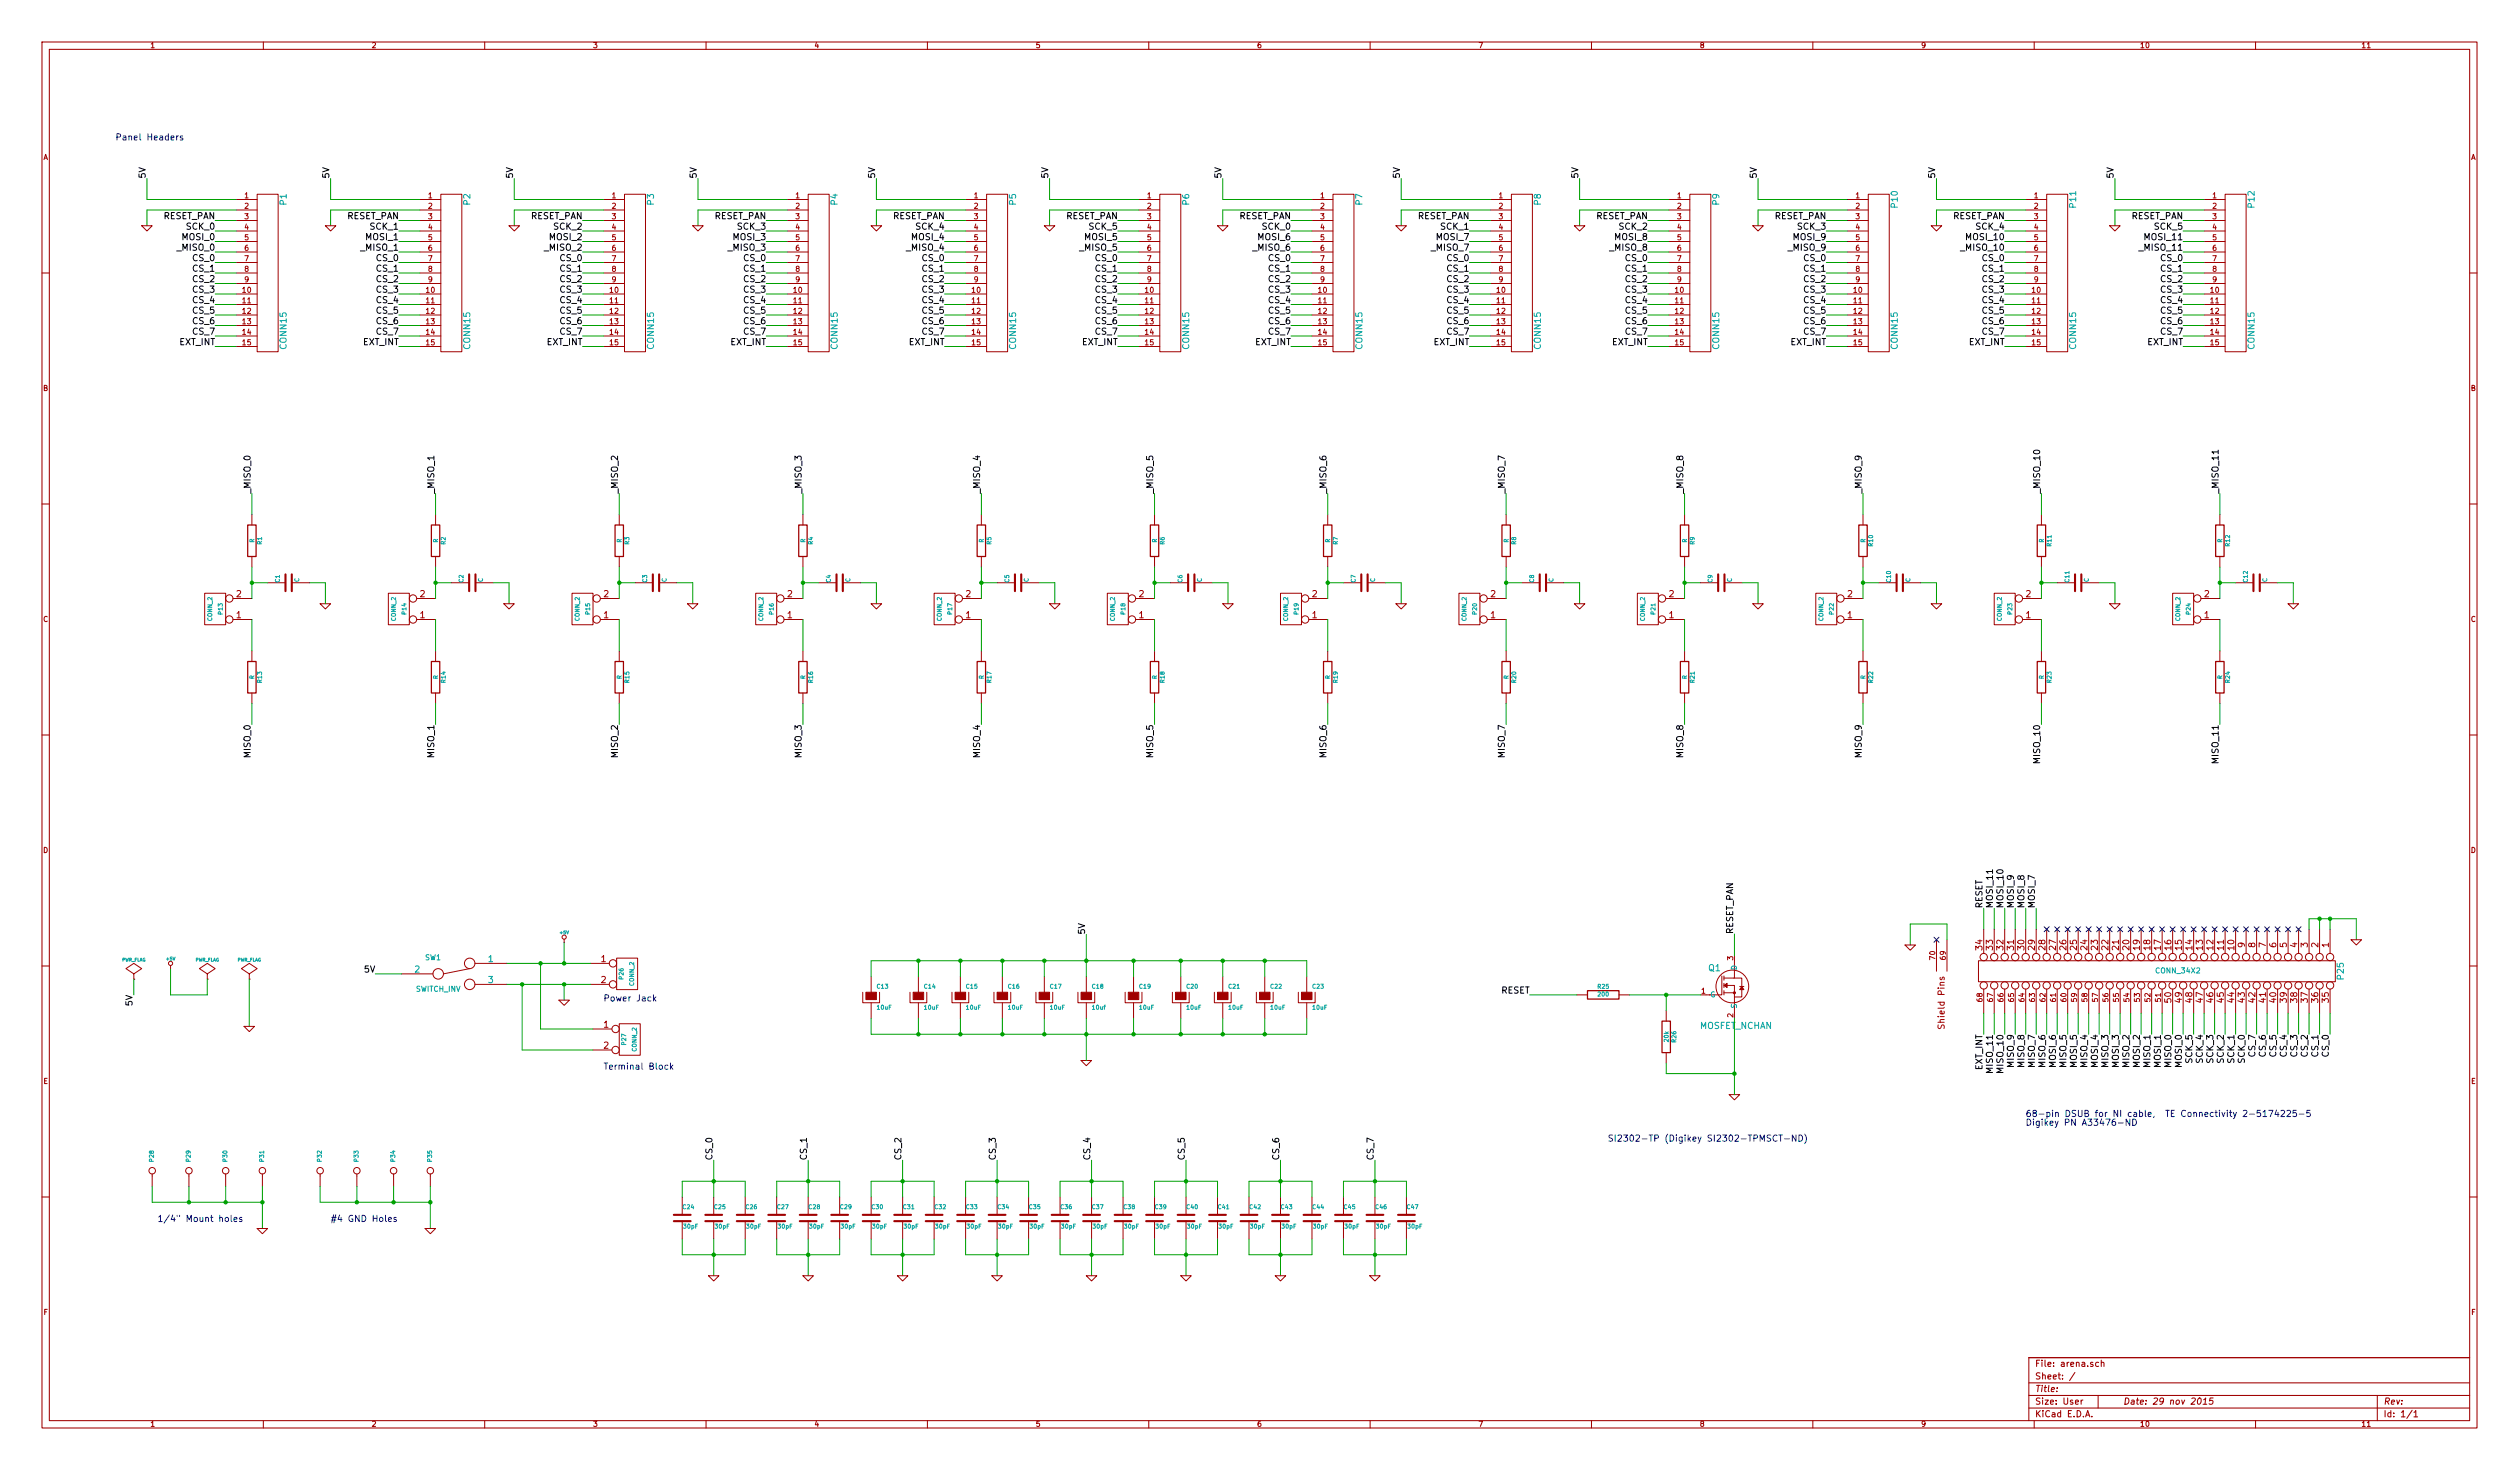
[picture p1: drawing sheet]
<svg xmlns="http://www.w3.org/2000/svg" width="610mm" height="356mm" viewBox="0 0 610 356" stroke-linecap="round" stroke-linejoin="round" font-family="sans-serif">
<defs><g id="words">
<g font-size="2.1" fill="#00f">
<text x="27.9" y="34">Panel Headers</text>
<text x="146" y="242.3">Power Jack</text>
<text x="146" y="258.8">Terminal Block</text>
<text x="490.2" y="270.3">68-pin DSUB for NI cable, TE Connectivity 2-5174225-5</text>
<text x="490.2" y="272.4">Digikey PN A33476-ND</text>
<text x="397.3" y="276.2">SI2302-TP (Digikey SI2302-TPMSCT-ND)</text>
<text x="38.1" y="295.7">1/4&quot; Mount holes</text>
<text x="80" y="295.7">#4 GND Holes</text>
</g>
<g font-size="2.1">
<text x="35.3" y="43.2" transform="rotate(-90 35.3 43.2)">5V</text>
<text x="79.8" y="43.2" transform="rotate(-90 79.8 43.2)">5V</text>
<text x="124.2" y="43.2" transform="rotate(-90 124.2 43.2)">5V</text>
<text x="168.7" y="43.2" transform="rotate(-90 168.7 43.2)">5V</text>
<text x="211.8" y="43.2" transform="rotate(-90 211.8 43.2)">5V</text>
<text x="253.7" y="43.2" transform="rotate(-90 253.7 43.2)">5V</text>
<text x="295.7" y="43.2" transform="rotate(-90 295.7 43.2)">5V</text>
<text x="338.8" y="43.2" transform="rotate(-90 338.8 43.2)">5V</text>
<text x="382" y="43.2" transform="rotate(-90 382 43.2)">5V</text>
<text x="425.2" y="43.2" transform="rotate(-90 425.2 43.2)">5V</text>
<text x="468.4" y="43.2" transform="rotate(-90 468.4 43.2)">5V</text>
<text x="511.6" y="43.2" transform="rotate(-90 511.6 43.2)">5V</text>
<text x="39.3" y="53.1">RESET_PAN</text>
<text x="83.8" y="53.1">RESET_PAN</text>
<text x="128.2" y="53.1">RESET_PAN</text>
<text x="172.7" y="53.1">RESET_PAN</text>
<text x="215.9" y="53.1">RESET_PAN</text>
<text x="257.8" y="53.1">RESET_PAN</text>
<text x="299.7" y="53.1">RESET_PAN</text>
<text x="342.9" y="53.1">RESET_PAN</text>
<text x="386.1" y="53.1">RESET_PAN</text>
<text x="429.2" y="53.1">RESET_PAN</text>
<text x="472.4" y="53.1">RESET_PAN</text>
<text x="515.6" y="53.1">RESET_PAN</text>
<text x="44.3" y="58.2">MOSI_0</text>
<text x="45.2" y="55.6">SCK_0</text>
<text x="88.7" y="58.2">MOSI_1</text>
<text x="89.7" y="55.6">SCK_1</text>
<text x="133.2" y="58.2">MOSI_2</text>
<text x="134.1" y="55.6">SCK_2</text>
<text x="177.6" y="58.2">MOSI_3</text>
<text x="178.6" y="55.6">SCK_3</text>
<text x="220.8" y="58.2">MOSI_4</text>
<text x="221.8" y="55.6">SCK_4</text>
<text x="262.7" y="58.2">MOSI_5</text>
<text x="263.7" y="55.6">SCK_5</text>
<text x="304.6" y="58.2">MOSI_6</text>
<text x="305.6" y="55.6">SCK_0</text>
<text x="347.8" y="58.2">MOSI_7</text>
<text x="348.8" y="55.6">SCK_1</text>
<text x="391" y="58.2">MOSI_8</text>
<text x="391.9" y="55.6">SCK_2</text>
<text x="434.2" y="58.2">MOSI_9</text>
<text x="435.1" y="55.6">SCK_3</text>
<text x="476.2" y="58.2">MOSI_10</text>
<text x="478.3" y="55.6">SCK_4</text>
<text x="519.4" y="58.2">MOSI_11</text>
<text x="521.5" y="55.6">SCK_5</text>
<text x="43.1" y="60.7">_MISO_0</text>
<text x="46.8" y="65.8">CS_1</text>
<text x="46.8" y="63.2">CS_0</text>
<text x="87.6" y="60.7">_MISO_1</text>
<text x="91.2" y="65.8">CS_1</text>
<text x="91.2" y="63.2">CS_0</text>
<text x="132" y="60.7">_MISO_2</text>
<text x="135.7" y="65.8">CS_1</text>
<text x="135.7" y="63.2">CS_0</text>
<text x="176.5" y="60.7">_MISO_3</text>
<text x="180.1" y="65.8">CS_1</text>
<text x="180.1" y="63.2">CS_0</text>
<text x="219.6" y="60.7">_MISO_4</text>
<text x="223.3" y="65.8">CS_1</text>
<text x="223.3" y="63.2">CS_0</text>
<text x="261.5" y="60.7">_MISO_5</text>
<text x="265.2" y="65.8">CS_1</text>
<text x="265.2" y="63.2">CS_0</text>
<text x="303.5" y="60.7">_MISO_6</text>
<text x="307.1" y="65.8">CS_1</text>
<text x="307.1" y="63.2">CS_0</text>
<text x="346.6" y="60.7">_MISO_7</text>
<text x="350.3" y="65.8">CS_1</text>
<text x="350.3" y="63.2">CS_0</text>
<text x="389.8" y="60.7">_MISO_8</text>
<text x="393.5" y="65.8">CS_1</text>
<text x="393.5" y="63.2">CS_0</text>
<text x="433" y="60.7">_MISO_9</text>
<text x="436.7" y="65.8">CS_1</text>
<text x="436.7" y="63.2">CS_0</text>
<text x="475" y="60.7">_MISO_10</text>
<text x="479.8" y="65.8">CS_1</text>
<text x="479.8" y="63.2">CS_0</text>
<text x="518.2" y="60.7">_MISO_11</text>
<text x="523" y="65.8">CS_1</text>
<text x="523" y="63.2">CS_0</text>
<text x="46.8" y="68.3">CS_2</text>
<text x="46.8" y="70.9">CS_3</text>
<text x="91.2" y="68.3">CS_2</text>
<text x="91.2" y="70.9">CS_3</text>
<text x="135.7" y="68.3">CS_2</text>
<text x="135.7" y="70.9">CS_3</text>
<text x="180.1" y="68.3">CS_2</text>
<text x="180.1" y="70.9">CS_3</text>
<text x="223.3" y="68.3">CS_2</text>
<text x="223.3" y="70.9">CS_3</text>
<text x="265.2" y="68.3">CS_2</text>
<text x="265.2" y="70.9">CS_3</text>
<text x="307.1" y="68.3">CS_2</text>
<text x="307.1" y="70.9">CS_3</text>
<text x="350.3" y="68.3">CS_2</text>
<text x="350.3" y="70.9">CS_3</text>
<text x="393.5" y="68.3">CS_2</text>
<text x="393.5" y="70.9">CS_3</text>
<text x="436.7" y="68.3">CS_2</text>
<text x="436.7" y="70.9">CS_3</text>
<text x="479.8" y="68.3">CS_2</text>
<text x="479.8" y="70.9">CS_3</text>
<text x="523" y="68.3">CS_2</text>
<text x="523" y="70.9">CS_3</text>
<text x="46.8" y="73.4">CS_4</text>
<text x="46.8" y="75.9">CS_5</text>
<text x="91.2" y="73.4">CS_4</text>
<text x="91.2" y="75.9">CS_5</text>
<text x="135.7" y="73.4">CS_4</text>
<text x="135.7" y="75.9">CS_5</text>
<text x="180.1" y="73.4">CS_4</text>
<text x="180.1" y="75.9">CS_5</text>
<text x="223.3" y="73.4">CS_4</text>
<text x="223.3" y="75.9">CS_5</text>
<text x="265.2" y="73.4">CS_4</text>
<text x="265.2" y="75.9">CS_5</text>
<text x="307.1" y="73.4">CS_4</text>
<text x="307.1" y="75.9">CS_5</text>
<text x="350.3" y="73.4">CS_4</text>
<text x="350.3" y="75.9">CS_5</text>
<text x="393.5" y="73.4">CS_4</text>
<text x="393.5" y="75.9">CS_5</text>
<text x="436.7" y="73.4">CS_4</text>
<text x="436.7" y="75.9">CS_5</text>
<text x="479.8" y="73.4">CS_4</text>
<text x="479.8" y="75.9">CS_5</text>
<text x="523" y="73.4">CS_4</text>
<text x="523" y="75.9">CS_5</text>
<text x="43.3" y="83.6">EXT_INT</text>
<text x="46.8" y="78.5">CS_6</text>
<text x="46.8" y="81">CS_7</text>
<text x="87.8" y="83.6">EXT_INT</text>
<text x="91.2" y="78.5">CS_6</text>
<text x="91.2" y="81">CS_7</text>
<text x="132.2" y="83.6">EXT_INT</text>
<text x="135.7" y="78.5">CS_6</text>
<text x="135.7" y="81">CS_7</text>
<text x="176.7" y="83.6">EXT_INT</text>
<text x="180.1" y="78.5">CS_6</text>
<text x="180.1" y="81">CS_7</text>
<text x="219.9" y="83.6">EXT_INT</text>
<text x="223.3" y="78.5">CS_6</text>
<text x="223.3" y="81">CS_7</text>
<text x="261.8" y="83.6">EXT_INT</text>
<text x="265.2" y="78.5">CS_6</text>
<text x="265.2" y="81">CS_7</text>
<text x="303.7" y="83.6">EXT_INT</text>
<text x="307.1" y="78.5">CS_6</text>
<text x="307.1" y="81">CS_7</text>
<text x="346.9" y="83.6">EXT_INT</text>
<text x="350.3" y="78.5">CS_6</text>
<text x="350.3" y="81">CS_7</text>
<text x="390" y="83.6">EXT_INT</text>
<text x="393.5" y="78.5">CS_6</text>
<text x="393.5" y="81">CS_7</text>
<text x="433.2" y="83.6">EXT_INT</text>
<text x="436.7" y="78.5">CS_6</text>
<text x="436.7" y="81">CS_7</text>
<text x="476.4" y="83.6">EXT_INT</text>
<text x="479.8" y="78.5">CS_6</text>
<text x="479.8" y="81">CS_7</text>
<text x="519.6" y="83.6">EXT_INT</text>
<text x="523" y="78.5">CS_6</text>
<text x="523" y="81">CS_7</text>
<text x="60.7" y="119.4" transform="rotate(-90 60.7 119.4)">_MISO_0</text>
<text x="105.2" y="119.4" transform="rotate(-90 105.2 119.4)">_MISO_1</text>
<text x="149.6" y="119.4" transform="rotate(-90 149.6 119.4)">_MISO_2</text>
<text x="194.1" y="119.4" transform="rotate(-90 194.1 119.4)">_MISO_3</text>
<text x="237.2" y="119.4" transform="rotate(-90 237.2 119.4)">_MISO_4</text>
<text x="279.1" y="119.4" transform="rotate(-90 279.1 119.4)">_MISO_5</text>
<text x="321.1" y="119.4" transform="rotate(-90 321.1 119.4)">_MISO_6</text>
<text x="364.2" y="119.4" transform="rotate(-90 364.2 119.4)">_MISO_7</text>
<text x="407.4" y="119.4" transform="rotate(-90 407.4 119.4)">_MISO_8</text>
<text x="450.6" y="119.4" transform="rotate(-90 450.6 119.4)">_MISO_9</text>
<text x="493.8" y="119.4" transform="rotate(-90 493.8 119.4)">_MISO_10</text>
<text x="537" y="119.4" transform="rotate(-90 537 119.4)">_MISO_11</text>
<text x="60.7" y="183.1" transform="rotate(-90 60.7 183.1)">MISO_0</text>
<text x="105.2" y="183.1" transform="rotate(-90 105.2 183.1)">MISO_1</text>
<text x="149.6" y="183.1" transform="rotate(-90 149.6 183.1)">MISO_2</text>
<text x="194.1" y="183.1" transform="rotate(-90 194.1 183.1)">MISO_3</text>
<text x="237.2" y="183.1" transform="rotate(-90 237.2 183.1)">MISO_4</text>
<text x="279.1" y="183.1" transform="rotate(-90 279.1 183.1)">MISO_5</text>
<text x="321.1" y="183.1" transform="rotate(-90 321.1 183.1)">MISO_6</text>
<text x="364.2" y="183.1" transform="rotate(-90 364.2 183.1)">MISO_7</text>
<text x="407.4" y="183.1" transform="rotate(-90 407.4 183.1)">MISO_8</text>
<text x="450.6" y="183.1" transform="rotate(-90 450.6 183.1)">MISO_9</text>
<text x="493.8" y="184.2" transform="rotate(-90 493.8 184.2)">MISO_10</text>
<text x="537" y="184.2" transform="rotate(-90 537 184.2)">MISO_11</text>
<text x="479.8" y="219.7" transform="rotate(-90 479.8 219.7)">RESET</text>
<text x="482.3" y="219.7" transform="rotate(-90 482.3 219.7)">MOSI_11</text>
<text x="484.9" y="219.7" transform="rotate(-90 484.9 219.7)">MOSI_10</text>
<text x="487.4" y="219.7" transform="rotate(-90 487.4 219.7)">MOSI_9</text>
<text x="490" y="219.7" transform="rotate(-90 490 219.7)">MOSI_8</text>
<text x="492.5" y="219.7" transform="rotate(-90 492.5 219.7)">MOSI_7</text>
<text x="262.6" y="226.1" transform="rotate(-90 262.6 226.1)">5V</text>
<text x="419.5" y="225.9" transform="rotate(-90 419.5 225.9)">RESET_PAN</text>
<text x="88.2" y="235.3">5V</text>
<text x="32.1" y="243.3" transform="rotate(-90 32.1 243.3)">5V</text>
<text x="363.1" y="240.4">RESET</text>
<text x="487.4" y="258" transform="rotate(-90 487.4 258)">MISO_9</text>
<text x="490" y="258" transform="rotate(-90 490 258)">MISO_8</text>
<text x="492.5" y="258" transform="rotate(-90 492.5 258)">MISO_7</text>
<text x="495" y="258" transform="rotate(-90 495 258)">MISO_6</text>
<text x="497.6" y="258" transform="rotate(-90 497.6 258)">MOSI_6</text>
<text x="500.1" y="258" transform="rotate(-90 500.1 258)">MISO_5</text>
<text x="502.7" y="258" transform="rotate(-90 502.7 258)">MOSI_5</text>
<text x="505.2" y="258" transform="rotate(-90 505.2 258)">MISO_4</text>
<text x="507.7" y="258" transform="rotate(-90 507.7 258)">MOSI_4</text>
<text x="510.3" y="258" transform="rotate(-90 510.3 258)">MISO_3</text>
<text x="512.8" y="258" transform="rotate(-90 512.8 258)">MOSI_3</text>
<text x="515.4" y="258" transform="rotate(-90 515.4 258)">MISO_2</text>
<text x="517.9" y="258" transform="rotate(-90 517.9 258)">MOSI_2</text>
<text x="520.4" y="258" transform="rotate(-90 520.4 258)">MISO_1</text>
<text x="523" y="258" transform="rotate(-90 523 258)">MOSI_1</text>
<text x="525.5" y="258" transform="rotate(-90 525.5 258)">MISO_0</text>
<text x="528.1" y="258" transform="rotate(-90 528.1 258)">MOSI_0</text>
<text x="530.6" y="257" transform="rotate(-90 530.6 257)">SCK_5</text>
<text x="533.1" y="257" transform="rotate(-90 533.1 257)">SCK_4</text>
<text x="535.7" y="257" transform="rotate(-90 535.7 257)">SCK_3</text>
<text x="538.2" y="257" transform="rotate(-90 538.2 257)">SCK_2</text>
<text x="540.8" y="257" transform="rotate(-90 540.8 257)">SCK_1</text>
<text x="543.3" y="257" transform="rotate(-90 543.3 257)">SCK_0</text>
<text x="545.8" y="255.5" transform="rotate(-90 545.8 255.5)">CS_7</text>
<text x="548.4" y="255.5" transform="rotate(-90 548.4 255.5)">CS_6</text>
<text x="550.9" y="255.5" transform="rotate(-90 550.9 255.5)">CS_5</text>
<text x="553.5" y="255.5" transform="rotate(-90 553.5 255.5)">CS_4</text>
<text x="556" y="255.5" transform="rotate(-90 556 255.5)">CS_3</text>
<text x="558.5" y="255.5" transform="rotate(-90 558.5 255.5)">CS_2</text>
<text x="561.1" y="255.5" transform="rotate(-90 561.1 255.5)">CS_1</text>
<text x="563.6" y="255.5" transform="rotate(-90 563.6 255.5)">CS_0</text>
<text x="479.8" y="258.9" transform="rotate(-90 479.8 258.9)">EXT_INT</text>
<text x="482.3" y="259.2" transform="rotate(-90 482.3 259.2)">MISO_11</text>
<text x="484.9" y="259.2" transform="rotate(-90 484.9 259.2)">MISO_10</text>
<text x="172.5" y="280.7" transform="rotate(-90 172.5 280.7)">CS_0</text>
<text x="195.3" y="280.7" transform="rotate(-90 195.3 280.7)">CS_1</text>
<text x="218.2" y="280.7" transform="rotate(-90 218.2 280.7)">CS_2</text>
<text x="241" y="280.7" transform="rotate(-90 241 280.7)">CS_3</text>
<text x="263.9" y="280.7" transform="rotate(-90 263.9 280.7)">CS_4</text>
<text x="286.8" y="280.7" transform="rotate(-90 286.8 280.7)">CS_5</text>
<text x="309.6" y="280.7" transform="rotate(-90 309.6 280.7)">CS_6</text>
<text x="332.5" y="280.7" transform="rotate(-90 332.5 280.7)">CS_7</text>
</g>
<g font-size="2.1" fill="#00a0a0">
<text x="69.4" y="49.6" transform="rotate(-90 69.4 49.6)">P1</text>
<text x="113.9" y="49.6" transform="rotate(-90 113.9 49.6)">P2</text>
<text x="158.3" y="49.6" transform="rotate(-90 158.3 49.6)">P3</text>
<text x="202.8" y="49.6" transform="rotate(-90 202.8 49.6)">P4</text>
<text x="245.9" y="49.6" transform="rotate(-90 245.9 49.6)">P5</text>
<text x="287.9" y="49.6" transform="rotate(-90 287.9 49.6)">P6</text>
<text x="329.8" y="49.6" transform="rotate(-90 329.8 49.6)">P7</text>
<text x="372.9" y="49.6" transform="rotate(-90 372.9 49.6)">P8</text>
<text x="416.1" y="49.6" transform="rotate(-90 416.1 49.6)">P9</text>
<text x="459.3" y="50.1" transform="rotate(-90 459.3 50.1)">P10</text>
<text x="502.5" y="50.1" transform="rotate(-90 502.5 50.1)">P11</text>
<text x="545.7" y="50.1" transform="rotate(-90 545.7 50.1)">P12</text>
<text x="69.4" y="84.3" transform="rotate(-90 69.4 84.3)">CONN15</text>
<text x="113.9" y="84.3" transform="rotate(-90 113.9 84.3)">CONN15</text>
<text x="158.3" y="84.3" transform="rotate(-90 158.3 84.3)">CONN15</text>
<text x="202.8" y="84.3" transform="rotate(-90 202.8 84.3)">CONN15</text>
<text x="245.9" y="84.3" transform="rotate(-90 245.9 84.3)">CONN15</text>
<text x="287.9" y="84.3" transform="rotate(-90 287.9 84.3)">CONN15</text>
<text x="329.8" y="84.3" transform="rotate(-90 329.8 84.3)">CONN15</text>
<text x="372.9" y="84.3" transform="rotate(-90 372.9 84.3)">CONN15</text>
<text x="416.1" y="84.3" transform="rotate(-90 416.1 84.3)">CONN15</text>
<text x="459.3" y="84.3" transform="rotate(-90 459.3 84.3)">CONN15</text>
<text x="502.5" y="84.3" transform="rotate(-90 502.5 84.3)">CONN15</text>
<text x="545.7" y="84.3" transform="rotate(-90 545.7 84.3)">CONN15</text>
<text x="118.2" y="232.8">1</text>
<text x="100.4" y="235.3">2</text>
<text x="118.2" y="237.9">3</text>
<text x="413.5" y="235">Q1</text>
<text x="567.3" y="236.8" transform="rotate(-90 567.3 236.8)">P25</text>
<text x="411.3" y="249">MOSFET_NCHAN</text>
</g>
<g font-size="2.1" fill="#a00000">
<text x="57.2" y="149.6">1</text>
<text x="57.2" y="144.5">2</text>
<text x="101.7" y="149.6">1</text>
<text x="101.7" y="144.5">2</text>
<text x="146.1" y="149.6">1</text>
<text x="146.1" y="144.5">2</text>
<text x="190.6" y="149.6">1</text>
<text x="190.6" y="144.5">2</text>
<text x="233.7" y="149.6">1</text>
<text x="233.7" y="144.5">2</text>
<text x="275.6" y="149.6">1</text>
<text x="275.6" y="144.5">2</text>
<text x="317.6" y="149.6">1</text>
<text x="317.6" y="144.5">2</text>
<text x="360.7" y="149.6">1</text>
<text x="360.7" y="144.5">2</text>
<text x="403.9" y="149.6">1</text>
<text x="403.9" y="144.5">2</text>
<text x="447.1" y="149.6">1</text>
<text x="447.1" y="144.5">2</text>
<text x="490.3" y="149.6">1</text>
<text x="490.3" y="144.5">2</text>
<text x="533.5" y="149.6">1</text>
<text x="533.5" y="144.5">2</text>
<text x="145.5" y="232.8">1</text>
<text x="479.8" y="229.8" transform="rotate(-90 479.8 229.8)">34</text>
<text x="482.3" y="229.8" transform="rotate(-90 482.3 229.8)">33</text>
<text x="484.9" y="229.8" transform="rotate(-90 484.9 229.8)">32</text>
<text x="487.4" y="229.8" transform="rotate(-90 487.4 229.8)">31</text>
<text x="490" y="229.8" transform="rotate(-90 490 229.8)">30</text>
<text x="492.5" y="229.8" transform="rotate(-90 492.5 229.8)">29</text>
<text x="495" y="229.8" transform="rotate(-90 495 229.8)">28</text>
<text x="497.6" y="229.8" transform="rotate(-90 497.6 229.8)">27</text>
<text x="500.1" y="229.8" transform="rotate(-90 500.1 229.8)">26</text>
<text x="502.7" y="229.8" transform="rotate(-90 502.7 229.8)">25</text>
<text x="505.2" y="229.8" transform="rotate(-90 505.2 229.8)">24</text>
<text x="507.7" y="229.8" transform="rotate(-90 507.7 229.8)">23</text>
<text x="510.3" y="229.8" transform="rotate(-90 510.3 229.8)">22</text>
<text x="512.8" y="229.8" transform="rotate(-90 512.8 229.8)">21</text>
<text x="515.4" y="229.8" transform="rotate(-90 515.4 229.8)">20</text>
<text x="517.9" y="229.8" transform="rotate(-90 517.9 229.8)">19</text>
<text x="520.4" y="229.8" transform="rotate(-90 520.4 229.8)">18</text>
<text x="523" y="229.8" transform="rotate(-90 523 229.8)">17</text>
<text x="525.5" y="229.8" transform="rotate(-90 525.5 229.8)">16</text>
<text x="528.1" y="229.8" transform="rotate(-90 528.1 229.8)">15</text>
<text x="530.6" y="229.8" transform="rotate(-90 530.6 229.8)">14</text>
<text x="533.1" y="229.8" transform="rotate(-90 533.1 229.8)">13</text>
<text x="535.7" y="229.8" transform="rotate(-90 535.7 229.8)">12</text>
<text x="538.2" y="229.8" transform="rotate(-90 538.2 229.8)">11</text>
<text x="540.8" y="229.8" transform="rotate(-90 540.8 229.8)">10</text>
<text x="543.3" y="229.2" transform="rotate(-90 543.3 229.2)">9</text>
<text x="545.8" y="229.2" transform="rotate(-90 545.8 229.2)">8</text>
<text x="548.4" y="229.2" transform="rotate(-90 548.4 229.2)">7</text>
<text x="550.9" y="229.2" transform="rotate(-90 550.9 229.2)">6</text>
<text x="553.5" y="229.2" transform="rotate(-90 553.5 229.2)">5</text>
<text x="556" y="229.2" transform="rotate(-90 556 229.2)">4</text>
<text x="558.5" y="229.2" transform="rotate(-90 558.5 229.2)">3</text>
<text x="561.1" y="229.2" transform="rotate(-90 561.1 229.2)">2</text>
<text x="563.6" y="229.2" transform="rotate(-90 563.6 229.2)">1</text>
<text x="145.5" y="237.9">2</text>
<text x="525.5" y="242.5" transform="rotate(-90 525.5 242.5)">50</text>
<text x="528.1" y="242.5" transform="rotate(-90 528.1 242.5)">49</text>
<text x="530.6" y="242.5" transform="rotate(-90 530.6 242.5)">48</text>
<text x="533.1" y="242.5" transform="rotate(-90 533.1 242.5)">47</text>
<text x="535.7" y="242.5" transform="rotate(-90 535.7 242.5)">46</text>
<text x="538.2" y="242.5" transform="rotate(-90 538.2 242.5)">45</text>
<text x="540.8" y="242.5" transform="rotate(-90 540.8 242.5)">44</text>
<text x="543.3" y="242.5" transform="rotate(-90 543.3 242.5)">43</text>
<text x="545.8" y="242.5" transform="rotate(-90 545.8 242.5)">42</text>
<text x="548.4" y="242.5" transform="rotate(-90 548.4 242.5)">41</text>
<text x="550.9" y="242.5" transform="rotate(-90 550.9 242.5)">40</text>
<text x="553.5" y="242.5" transform="rotate(-90 553.5 242.5)">39</text>
<text x="556" y="242.5" transform="rotate(-90 556 242.5)">38</text>
<text x="558.5" y="242.5" transform="rotate(-90 558.5 242.5)">37</text>
<text x="561.1" y="242.5" transform="rotate(-90 561.1 242.5)">36</text>
<text x="563.6" y="242.5" transform="rotate(-90 563.6 242.5)">35</text>
<text x="146.1" y="248.7">1</text>
<text x="470.7" y="248.3" transform="rotate(-90 470.7 248.3)">Shield Pins</text>
<text x="146.1" y="253.7">2</text>
<text x="492.5" y="330.7">File: arena.sch</text>
<text x="492.5" y="333.8">Sheet: /</text>
<text x="492.5" y="339.9">Size: User</text>
<text x="492.5" y="336.8">Title:</text>
<text x="513.8" y="339.9">Date: 29 nov 2015</text>
<text x="576.8" y="339.9">Rev:</text>
<text x="492.5" y="342.9">KiCad E.D.A.</text>
<text x="576.8" y="342.9">Id: 1/1</text>
</g>
<g font-size="1.8" fill="#a00000">
<text x="36.5" y="11.7">1</text>
<text x="90" y="11.7">2</text>
<text x="143.6" y="11.7">3</text>
<text x="197.2" y="11.7">4</text>
<text x="250.7" y="11.7">5</text>
<text x="304.3" y="11.7">6</text>
<text x="357.9" y="11.7">7</text>
<text x="411.5" y="11.7">8</text>
<text x="465" y="11.7">9</text>
<text x="518.1" y="11.7">10</text>
<text x="571.7" y="11.7">11</text>
<text x="10.4" y="38.7">A</text>
<text x="597.9" y="38.7">A</text>
<text x="59.2" y="48">1</text>
<text x="59.2" y="50.5">2</text>
<text x="59.2" y="53.1">3</text>
<text x="103.7" y="48">1</text>
<text x="103.7" y="50.5">2</text>
<text x="103.7" y="53.1">3</text>
<text x="148.1" y="48">1</text>
<text x="148.1" y="50.5">2</text>
<text x="148.1" y="53.1">3</text>
<text x="192.6" y="48">1</text>
<text x="192.6" y="50.5">2</text>
<text x="192.6" y="53.1">3</text>
<text x="235.7" y="48">1</text>
<text x="235.7" y="50.5">2</text>
<text x="235.7" y="53.1">3</text>
<text x="277.6" y="48">1</text>
<text x="277.6" y="50.5">2</text>
<text x="277.6" y="53.1">3</text>
<text x="319.6" y="48">1</text>
<text x="319.6" y="50.5">2</text>
<text x="319.6" y="53.1">3</text>
<text x="362.7" y="48">1</text>
<text x="362.7" y="50.5">2</text>
<text x="362.7" y="53.1">3</text>
<text x="405.9" y="48">1</text>
<text x="405.9" y="50.5">2</text>
<text x="405.9" y="53.1">3</text>
<text x="449.1" y="48">1</text>
<text x="449.1" y="50.5">2</text>
<text x="449.1" y="53.1">3</text>
<text x="492.3" y="48">1</text>
<text x="492.3" y="50.5">2</text>
<text x="492.3" y="53.1">3</text>
<text x="535.5" y="48">1</text>
<text x="535.5" y="50.5">2</text>
<text x="535.5" y="53.1">3</text>
<text x="59.2" y="55.6">4</text>
<text x="59.2" y="58.2">5</text>
<text x="103.7" y="55.6">4</text>
<text x="103.7" y="58.2">5</text>
<text x="148.1" y="55.6">4</text>
<text x="148.1" y="58.2">5</text>
<text x="192.6" y="55.6">4</text>
<text x="192.6" y="58.2">5</text>
<text x="235.7" y="55.6">4</text>
<text x="235.7" y="58.2">5</text>
<text x="277.6" y="55.6">4</text>
<text x="277.6" y="58.2">5</text>
<text x="319.6" y="55.6">4</text>
<text x="319.6" y="58.2">5</text>
<text x="362.7" y="55.6">4</text>
<text x="362.7" y="58.2">5</text>
<text x="405.9" y="55.6">4</text>
<text x="405.9" y="58.2">5</text>
<text x="449.1" y="55.6">4</text>
<text x="449.1" y="58.2">5</text>
<text x="492.3" y="55.6">4</text>
<text x="492.3" y="58.2">5</text>
<text x="535.5" y="55.6">4</text>
<text x="535.5" y="58.2">5</text>
<text x="59.2" y="60.7">6</text>
<text x="59.2" y="63.2">7</text>
<text x="59.2" y="65.8">8</text>
<text x="103.7" y="60.7">6</text>
<text x="103.7" y="63.2">7</text>
<text x="103.7" y="65.8">8</text>
<text x="148.1" y="60.7">6</text>
<text x="148.1" y="63.2">7</text>
<text x="148.1" y="65.8">8</text>
<text x="192.6" y="60.7">6</text>
<text x="192.6" y="63.2">7</text>
<text x="192.6" y="65.8">8</text>
<text x="235.7" y="60.7">6</text>
<text x="235.7" y="63.2">7</text>
<text x="235.7" y="65.8">8</text>
<text x="277.6" y="60.7">6</text>
<text x="277.6" y="63.2">7</text>
<text x="277.6" y="65.8">8</text>
<text x="319.6" y="60.7">6</text>
<text x="319.6" y="63.2">7</text>
<text x="319.6" y="65.8">8</text>
<text x="362.7" y="60.7">6</text>
<text x="362.7" y="63.2">7</text>
<text x="362.7" y="65.8">8</text>
<text x="405.9" y="60.7">6</text>
<text x="405.9" y="63.2">7</text>
<text x="405.9" y="65.8">8</text>
<text x="449.1" y="60.7">6</text>
<text x="449.1" y="63.2">7</text>
<text x="449.1" y="65.8">8</text>
<text x="492.3" y="60.7">6</text>
<text x="492.3" y="63.2">7</text>
<text x="492.3" y="65.8">8</text>
<text x="535.5" y="60.7">6</text>
<text x="535.5" y="63.2">7</text>
<text x="535.5" y="65.8">8</text>
<text x="58.7" y="70.9">10</text>
<text x="59.2" y="68.3">9</text>
<text x="103.2" y="70.9">10</text>
<text x="103.7" y="68.3">9</text>
<text x="147.6" y="70.9">10</text>
<text x="148.1" y="68.3">9</text>
<text x="192.1" y="70.9">10</text>
<text x="192.6" y="68.3">9</text>
<text x="235.3" y="70.9">10</text>
<text x="235.7" y="68.3">9</text>
<text x="277.2" y="70.9">10</text>
<text x="277.6" y="68.3">9</text>
<text x="319.1" y="70.9">10</text>
<text x="319.6" y="68.3">9</text>
<text x="362.3" y="70.9">10</text>
<text x="362.7" y="68.3">9</text>
<text x="405.4" y="70.9">10</text>
<text x="405.9" y="68.3">9</text>
<text x="448.6" y="70.9">10</text>
<text x="449.1" y="68.3">9</text>
<text x="491.8" y="70.9">10</text>
<text x="492.3" y="68.3">9</text>
<text x="535" y="70.9">10</text>
<text x="535.5" y="68.3">9</text>
<text x="58.7" y="73.4">11</text>
<text x="58.7" y="75.9">12</text>
<text x="103.2" y="73.4">11</text>
<text x="103.2" y="75.9">12</text>
<text x="147.6" y="73.4">11</text>
<text x="147.6" y="75.9">12</text>
<text x="192.1" y="73.4">11</text>
<text x="192.1" y="75.9">12</text>
<text x="235.3" y="73.4">11</text>
<text x="235.3" y="75.9">12</text>
<text x="277.2" y="73.4">11</text>
<text x="277.2" y="75.9">12</text>
<text x="319.1" y="73.4">11</text>
<text x="319.1" y="75.9">12</text>
<text x="362.3" y="73.4">11</text>
<text x="362.3" y="75.9">12</text>
<text x="405.4" y="73.4">11</text>
<text x="405.4" y="75.9">12</text>
<text x="448.6" y="73.4">11</text>
<text x="448.6" y="75.9">12</text>
<text x="491.8" y="73.4">11</text>
<text x="491.8" y="75.9">12</text>
<text x="535" y="73.4">11</text>
<text x="535" y="75.9">12</text>
<text x="58.7" y="78.5">13</text>
<text x="58.7" y="81">14</text>
<text x="58.7" y="83.6">15</text>
<text x="103.2" y="78.5">13</text>
<text x="103.2" y="81">14</text>
<text x="103.2" y="83.6">15</text>
<text x="147.6" y="78.5">13</text>
<text x="147.6" y="81">14</text>
<text x="147.6" y="83.6">15</text>
<text x="192.1" y="78.5">13</text>
<text x="192.1" y="81">14</text>
<text x="192.1" y="83.6">15</text>
<text x="235.3" y="78.5">13</text>
<text x="235.3" y="81">14</text>
<text x="235.3" y="83.6">15</text>
<text x="277.2" y="78.5">13</text>
<text x="277.2" y="81">14</text>
<text x="277.2" y="83.6">15</text>
<text x="319.1" y="78.5">13</text>
<text x="319.1" y="81">14</text>
<text x="319.1" y="83.6">15</text>
<text x="362.3" y="78.5">13</text>
<text x="362.3" y="81">14</text>
<text x="362.3" y="83.6">15</text>
<text x="405.4" y="78.5">13</text>
<text x="405.4" y="81">14</text>
<text x="405.4" y="83.6">15</text>
<text x="448.6" y="78.5">13</text>
<text x="448.6" y="81">14</text>
<text x="448.6" y="83.6">15</text>
<text x="491.8" y="78.5">13</text>
<text x="491.8" y="81">14</text>
<text x="491.8" y="83.6">15</text>
<text x="535" y="78.5">13</text>
<text x="535" y="81">14</text>
<text x="535" y="83.6">15</text>
<text x="10.4" y="94.6">B</text>
<text x="597.9" y="94.6">B</text>
<text x="10.4" y="150.5">C</text>
<text x="597.9" y="150.5">C</text>
<text x="10.4" y="206.4">D</text>
<text x="597.9" y="206.4">D</text>
<text x="419.5" y="232.3" transform="rotate(-90 419.5 232.3)">3</text>
<text x="468.4" y="232.1" transform="rotate(-90 468.4 232.1)">70</text>
<text x="470.9" y="232.1" transform="rotate(-90 470.9 232.1)">69</text>
<text x="411.8" y="240.4">1</text>
<text x="479.8" y="242.3" transform="rotate(-90 479.8 242.3)">68</text>
<text x="482.3" y="242.3" transform="rotate(-90 482.3 242.3)">67</text>
<text x="484.9" y="242.3" transform="rotate(-90 484.9 242.3)">66</text>
<text x="487.4" y="242.3" transform="rotate(-90 487.4 242.3)">65</text>
<text x="490" y="242.3" transform="rotate(-90 490 242.3)">64</text>
<text x="492.5" y="242.3" transform="rotate(-90 492.5 242.3)">63</text>
<text x="495" y="242.3" transform="rotate(-90 495 242.3)">62</text>
<text x="497.6" y="242.3" transform="rotate(-90 497.6 242.3)">61</text>
<text x="500.1" y="242.3" transform="rotate(-90 500.1 242.3)">60</text>
<text x="502.7" y="242.3" transform="rotate(-90 502.7 242.3)">59</text>
<text x="505.2" y="242.3" transform="rotate(-90 505.2 242.3)">58</text>
<text x="507.7" y="242.3" transform="rotate(-90 507.7 242.3)">57</text>
<text x="510.3" y="242.3" transform="rotate(-90 510.3 242.3)">56</text>
<text x="512.8" y="242.3" transform="rotate(-90 512.8 242.3)">55</text>
<text x="515.4" y="242.3" transform="rotate(-90 515.4 242.3)">54</text>
<text x="517.9" y="242.3" transform="rotate(-90 517.9 242.3)">53</text>
<text x="520.4" y="242.3" transform="rotate(-90 520.4 242.3)">52</text>
<text x="523" y="242.3" transform="rotate(-90 523 242.3)">51</text>
<text x="419.5" y="246.1" transform="rotate(-90 419.5 246.1)">2</text>
<text x="10.5" y="262.3">E</text>
<text x="598" y="262.3">E</text>
<text x="10.5" y="318.1">F</text>
<text x="598" y="318.1">F</text>
<text x="36.5" y="345.2">1</text>
<text x="90" y="345.2">2</text>
<text x="143.6" y="345.2">3</text>
<text x="197.2" y="345.2">4</text>
<text x="250.7" y="345.2">5</text>
<text x="304.3" y="345.2">6</text>
<text x="357.9" y="345.2">7</text>
<text x="411.5" y="345.2">8</text>
<text x="465" y="345.2">9</text>
<text x="518.1" y="345.2">10</text>
<text x="571.7" y="345.2">11</text>
</g>
<g font-size="1.8" fill="#00a0a0">
<text x="102.9" y="232.3">SW1</text>
<text x="100.6" y="240">SWITCH_INV</text>
<text x="420.4" y="234.7" transform="rotate(-90 420.4 234.7)">D</text>
<text x="521.9" y="235.5">CONN_34X2</text>
<text x="413.9" y="241.3">G</text>
<text x="420.4" y="244" transform="rotate(-90 420.4 244)">S</text>
</g>
<g font-size="1.4" fill="#00a0a0">
<text x="61.6" y="131.3" transform="rotate(-90 61.6 131.3)">R</text>
<text x="63.4" y="131.7" transform="rotate(-90 63.4 131.7)">R1</text>
<text x="106" y="131.3" transform="rotate(-90 106 131.3)">R</text>
<text x="107.9" y="131.7" transform="rotate(-90 107.9 131.7)">R2</text>
<text x="150.5" y="131.3" transform="rotate(-90 150.5 131.3)">R</text>
<text x="152.3" y="131.7" transform="rotate(-90 152.3 131.7)">R3</text>
<text x="194.9" y="131.3" transform="rotate(-90 194.9 131.3)">R</text>
<text x="196.8" y="131.7" transform="rotate(-90 196.8 131.7)">R4</text>
<text x="238.1" y="131.3" transform="rotate(-90 238.1 131.3)">R</text>
<text x="240" y="131.7" transform="rotate(-90 240 131.7)">R5</text>
<text x="280" y="131.3" transform="rotate(-90 280 131.3)">R</text>
<text x="281.9" y="131.7" transform="rotate(-90 281.9 131.7)">R6</text>
<text x="321.9" y="131.3" transform="rotate(-90 321.9 131.3)">R</text>
<text x="323.8" y="131.7" transform="rotate(-90 323.8 131.7)">R7</text>
<text x="365.1" y="131.3" transform="rotate(-90 365.1 131.3)">R</text>
<text x="367" y="131.7" transform="rotate(-90 367 131.7)">R8</text>
<text x="408.3" y="131.3" transform="rotate(-90 408.3 131.3)">R</text>
<text x="410.1" y="131.7" transform="rotate(-90 410.1 131.7)">R9</text>
<text x="451.5" y="131.3" transform="rotate(-90 451.5 131.3)">R</text>
<text x="494.6" y="131.3" transform="rotate(-90 494.6 131.3)">R</text>
<text x="537.8" y="131.3" transform="rotate(-90 537.8 131.3)">R</text>
<text x="453.3" y="132.1" transform="rotate(-90 453.3 132.1)">R10</text>
<text x="496.5" y="132.1" transform="rotate(-90 496.5 132.1)">R11</text>
<text x="539.7" y="132.1" transform="rotate(-90 539.7 132.1)">R12</text>
<text x="67.7" y="140.9" transform="rotate(-90 67.7 140.9)">C1</text>
<text x="72.4" y="140.8" transform="rotate(-90 72.4 140.8)">C</text>
<text x="112.2" y="140.9" transform="rotate(-90 112.2 140.9)">C2</text>
<text x="116.9" y="140.8" transform="rotate(-90 116.9 140.8)">C</text>
<text x="156.6" y="140.9" transform="rotate(-90 156.6 140.9)">C3</text>
<text x="161.3" y="140.8" transform="rotate(-90 161.3 140.8)">C</text>
<text x="201.1" y="140.9" transform="rotate(-90 201.1 140.9)">C4</text>
<text x="205.8" y="140.8" transform="rotate(-90 205.8 140.8)">C</text>
<text x="244.3" y="140.9" transform="rotate(-90 244.3 140.9)">C5</text>
<text x="249" y="140.8" transform="rotate(-90 249 140.8)">C</text>
<text x="286.2" y="140.9" transform="rotate(-90 286.2 140.9)">C6</text>
<text x="290.9" y="140.8" transform="rotate(-90 290.9 140.8)">C</text>
<text x="328.1" y="140.9" transform="rotate(-90 328.1 140.9)">C7</text>
<text x="332.8" y="140.8" transform="rotate(-90 332.8 140.8)">C</text>
<text x="371.3" y="140.9" transform="rotate(-90 371.3 140.9)">C8</text>
<text x="376" y="140.8" transform="rotate(-90 376 140.8)">C</text>
<text x="414.5" y="140.9" transform="rotate(-90 414.5 140.9)">C9</text>
<text x="419.2" y="140.8" transform="rotate(-90 419.2 140.8)">C</text>
<text x="457.6" y="140.8" transform="rotate(-90 457.6 140.8)">C10</text>
<text x="462.3" y="140.8" transform="rotate(-90 462.3 140.8)">C</text>
<text x="500.8" y="140.8" transform="rotate(-90 500.8 140.8)">C11</text>
<text x="505.5" y="140.8" transform="rotate(-90 505.5 140.8)">C</text>
<text x="544" y="140.8" transform="rotate(-90 544 140.8)">C12</text>
<text x="548.7" y="140.8" transform="rotate(-90 548.7 140.8)">C</text>
<text x="53.9" y="148.6" transform="rotate(-90 53.9 148.6)">P13</text>
<text x="98.4" y="148.6" transform="rotate(-90 98.4 148.6)">P14</text>
<text x="142.8" y="148.6" transform="rotate(-90 142.8 148.6)">P15</text>
<text x="187.3" y="148.6" transform="rotate(-90 187.3 148.6)">P16</text>
<text x="230.5" y="148.6" transform="rotate(-90 230.5 148.6)">P17</text>
<text x="272.4" y="148.6" transform="rotate(-90 272.4 148.6)">P18</text>
<text x="314.3" y="148.6" transform="rotate(-90 314.3 148.6)">P19</text>
<text x="357.5" y="148.6" transform="rotate(-90 357.5 148.6)">P20</text>
<text x="400.6" y="148.6" transform="rotate(-90 400.6 148.6)">P21</text>
<text x="443.8" y="148.6" transform="rotate(-90 443.8 148.6)">P22</text>
<text x="487" y="148.6" transform="rotate(-90 487 148.6)">P23</text>
<text x="530.2" y="148.6" transform="rotate(-90 530.2 148.6)">P24</text>
<text x="51.4" y="150.2" transform="rotate(-90 51.4 150.2)">CONN_2</text>
<text x="95.8" y="150.2" transform="rotate(-90 95.8 150.2)">CONN_2</text>
<text x="140.3" y="150.2" transform="rotate(-90 140.3 150.2)">CONN_2</text>
<text x="184.7" y="150.2" transform="rotate(-90 184.7 150.2)">CONN_2</text>
<text x="227.9" y="150.2" transform="rotate(-90 227.9 150.2)">CONN_2</text>
<text x="269.8" y="150.2" transform="rotate(-90 269.8 150.2)">CONN_2</text>
<text x="311.7" y="150.2" transform="rotate(-90 311.7 150.2)">CONN_2</text>
<text x="354.9" y="150.2" transform="rotate(-90 354.9 150.2)">CONN_2</text>
<text x="398.1" y="150.2" transform="rotate(-90 398.1 150.2)">CONN_2</text>
<text x="441.3" y="150.2" transform="rotate(-90 441.3 150.2)">CONN_2</text>
<text x="484.5" y="150.2" transform="rotate(-90 484.5 150.2)">CONN_2</text>
<text x="527.6" y="150.2" transform="rotate(-90 527.6 150.2)">CONN_2</text>
<text x="61.6" y="164.3" transform="rotate(-90 61.6 164.3)">R</text>
<text x="63.4" y="165.1" transform="rotate(-90 63.4 165.1)">R13</text>
<text x="106" y="164.3" transform="rotate(-90 106 164.3)">R</text>
<text x="107.9" y="165.1" transform="rotate(-90 107.9 165.1)">R14</text>
<text x="150.5" y="164.3" transform="rotate(-90 150.5 164.3)">R</text>
<text x="152.3" y="165.1" transform="rotate(-90 152.3 165.1)">R15</text>
<text x="194.9" y="164.3" transform="rotate(-90 194.9 164.3)">R</text>
<text x="196.8" y="165.1" transform="rotate(-90 196.8 165.1)">R16</text>
<text x="238.1" y="164.3" transform="rotate(-90 238.1 164.3)">R</text>
<text x="240" y="165.1" transform="rotate(-90 240 165.1)">R17</text>
<text x="280" y="164.3" transform="rotate(-90 280 164.3)">R</text>
<text x="281.9" y="165.1" transform="rotate(-90 281.9 165.1)">R18</text>
<text x="321.9" y="164.3" transform="rotate(-90 321.9 164.3)">R</text>
<text x="323.8" y="165.1" transform="rotate(-90 323.8 165.1)">R19</text>
<text x="365.1" y="164.3" transform="rotate(-90 365.1 164.3)">R</text>
<text x="367" y="165.1" transform="rotate(-90 367 165.1)">R20</text>
<text x="408.3" y="164.3" transform="rotate(-90 408.3 164.3)">R</text>
<text x="410.1" y="165.1" transform="rotate(-90 410.1 165.1)">R21</text>
<text x="451.5" y="164.3" transform="rotate(-90 451.5 164.3)">R</text>
<text x="453.3" y="165.1" transform="rotate(-90 453.3 165.1)">R22</text>
<text x="494.6" y="164.3" transform="rotate(-90 494.6 164.3)">R</text>
<text x="496.5" y="165.1" transform="rotate(-90 496.5 165.1)">R23</text>
<text x="537.8" y="164.3" transform="rotate(-90 537.8 164.3)">R</text>
<text x="539.7" y="165.1" transform="rotate(-90 539.7 165.1)">R24</text>
<text x="150.9" y="236.8" transform="rotate(-90 150.9 236.8)">P26</text>
<text x="153.5" y="238.5" transform="rotate(-90 153.5 238.5)">CONN_2</text>
<text x="212.3" y="239.2">C13</text>
<text x="223.7" y="239.2">C14</text>
<text x="233.9" y="239.2">C15</text>
<text x="244" y="239.2">C16</text>
<text x="254.2" y="239.2">C17</text>
<text x="264.3" y="239.2">C18</text>
<text x="275.8" y="239.2">C19</text>
<text x="287.2" y="239.2">C20</text>
<text x="297.4" y="239.2">C21</text>
<text x="307.5" y="239.2">C22</text>
<text x="317.7" y="239.2">C23</text>
<text x="386.7" y="239.2">R25</text>
<text x="212.3" y="244.3">10uF</text>
<text x="223.7" y="244.3">10uF</text>
<text x="233.9" y="244.3">10uF</text>
<text x="244" y="244.3">10uF</text>
<text x="254.2" y="244.3">10uF</text>
<text x="264.4" y="244.3">10uf</text>
<text x="275.8" y="244.3">10uF</text>
<text x="287.2" y="244.3">10uF</text>
<text x="297.4" y="244.3">10uF</text>
<text x="307.5" y="244.3">10uF</text>
<text x="317.7" y="244.3">10uF</text>
<text x="386.8" y="241.1">200</text>
<text x="403.8" y="252" transform="rotate(-90 403.8 252)">20k</text>
<text x="151.6" y="252.7" transform="rotate(-90 151.6 252.7)">P27</text>
<text x="154.1" y="254.3" transform="rotate(-90 154.1 254.3)">CONN_2</text>
<text x="405.7" y="252.1" transform="rotate(-90 405.7 252.1)">R26</text>
<text x="37.3" y="280.9" transform="rotate(-90 37.3 280.9)">P28</text>
<text x="46.2" y="280.9" transform="rotate(-90 46.2 280.9)">P29</text>
<text x="55" y="280.9" transform="rotate(-90 55 280.9)">P30</text>
<text x="63.9" y="280.9" transform="rotate(-90 63.9 280.9)">P31</text>
<text x="77.9" y="280.9" transform="rotate(-90 77.9 280.9)">P32</text>
<text x="86.8" y="280.9" transform="rotate(-90 86.8 280.9)">P33</text>
<text x="95.7" y="280.9" transform="rotate(-90 95.7 280.9)">P34</text>
<text x="104.6" y="280.9" transform="rotate(-90 104.6 280.9)">P35</text>
<text x="165.3" y="292.5">C24</text>
<text x="172.9" y="292.5">C25</text>
<text x="180.5" y="292.5">C26</text>
<text x="188.1" y="292.5">C27</text>
<text x="195.8" y="292.5">C28</text>
<text x="203.4" y="292.5">C29</text>
<text x="211" y="292.5">C30</text>
<text x="218.6" y="292.5">C31</text>
<text x="226.2" y="292.5">C32</text>
<text x="233.9" y="292.5">C33</text>
<text x="241.5" y="292.5">C34</text>
<text x="249.1" y="292.5">C35</text>
<text x="256.7" y="292.5">C36</text>
<text x="264.3" y="292.5">C37</text>
<text x="272" y="292.5">C38</text>
<text x="279.6" y="292.5">C39</text>
<text x="287.2" y="292.5">C40</text>
<text x="294.8" y="292.5">C41</text>
<text x="302.4" y="292.5">C42</text>
<text x="310.1" y="292.5">C43</text>
<text x="317.7" y="292.5">C44</text>
<text x="325.3" y="292.5">C45</text>
<text x="332.9" y="292.5">C46</text>
<text x="340.5" y="292.5">C47</text>
<text x="165.5" y="297.2">30pF</text>
<text x="173.1" y="297.2">30pF</text>
<text x="180.7" y="297.2">30pF</text>
<text x="188.3" y="297.2">30pF</text>
<text x="195.9" y="297.2">30pF</text>
<text x="203.6" y="297.2">30pF</text>
<text x="211.2" y="297.2">30pF</text>
<text x="218.8" y="297.2">30pF</text>
<text x="226.4" y="297.2">30pF</text>
<text x="234" y="297.2">30pF</text>
<text x="241.7" y="297.2">30pF</text>
<text x="249.3" y="297.2">30pF</text>
<text x="256.9" y="297.2">30pF</text>
<text x="264.5" y="297.2">30pF</text>
<text x="272.1" y="297.2">30pF</text>
<text x="279.8" y="297.2">30pF</text>
<text x="287.4" y="297.2">30pF</text>
<text x="295" y="297.2">30pF</text>
<text x="302.6" y="297.2">30pF</text>
<text x="310.2" y="297.2">30pF</text>
<text x="317.9" y="297.2">30pF</text>
<text x="325.5" y="297.2">30pF</text>
<text x="333.1" y="297.2">30pF</text>
<text x="340.7" y="297.2">30pF</text>
</g>
<g font-size="1.1" fill="#00a0a0">
<text x="135.6" y="226">+5V</text>
<text x="29.4" y="232.6">PWR_FLAG</text>
<text x="40.3" y="232.4">+5V</text>
<text x="47.2" y="232.6">PWR_FLAG</text>
<text x="57.4" y="232.6">PWR_FLAG</text>
</g>
</g></defs>
<g fill="none" stroke="#a00000" stroke-width=".25">
<path d="M10.2 10.2h589.2v335.2h-589.2zM11.9 11.9h585.8v331.8h-585.8zM63.7 10.2v1.7M117.3 10.2v1.7M170.9 10.2v1.7M224.4 10.2v1.7M278 10.2v1.7M331.6 10.2v1.7M385.1 10.2v1.7M438.7 10.2v1.7M492.3 10.2v1.7M545.8 10.2v1.7"/>
<path d="M10.2 66h1.7M597.7 66h1.7M10.2 121.9h1.7M597.7 121.9h1.7M10.2 177.8h1.7M597.7 177.8h1.7M10.2 233.7h1.7M417.2 236.1v1M417.2 237.9v1M417.2 239.6v1.1M597.7 233.7h1.7M10.2 289.6h1.7"/>
<path d="M597.7 289.6h1.7M491 334.5h106.7M491 337.6h106.7M497.8 335.7v.2M502.1 332l-1.3 2M503.6 338.7v1M504.1 338.7l-.5 .3M507.7 337.6v3M507.9 329.6l-.5-.1-.3 .3 .1 .6 .7 .1M508.5 329.7l.2-.2 .4 .1 .1 1M508.5 329v1.6M532 338.3l.3-.1a.76 .76 0 0 1 .4 .8 .76 .76 0 0 1-.8 .6l-.1-.8z"/>
<path d="M533.1 339.7h.9M533.3 338.6l.5-.4-.2 1.5M535.6 338.2h-.8l-.1 .7 .2-.1h.5l.2 .3-.2 .5-.2 .1-.6-.1M575.3 337.6v6.1M597.7 328.4h-106.7v15.3M63.7 343.7v1.7M117.3 343.7v1.7M170.9 343.7v1.7M224.4 343.7v1.7M278 343.7v1.7M331.6 343.7v1.7M385.1 343.7v1.7"/>
<path d="M438.7 343.7v1.7M491 340.6h106.7M492.3 343.7v1.7M504.7 342.7l.5-1.5 .5 1.5M504.9 342.3h.7M506.2 342.6v.1M545.8 343.7v1.7M583.7 341.1l-1.3 2M584.2 341.7l.4-.5v1.5M584.2 342.7h.9"/>
</g>
<g fill="none" stroke="#a00000" stroke-width=".24">
<path d="M34.3 54.6h2.5l-1.2 1.3zM57.1 48.3h5.1M57.1 50.8h5.1M57.1 53.3h5.1M57.1 55.9h5.1M57.1 58.4h5.1M62.2 47h5.1v38.1h-5.1zM78.7 54.6h2.6l-1.3 1.3zM101.6 48.3h5.1M101.6 50.8h5.1M101.6 53.3h5.1M101.6 55.9h5.1"/>
<path d="M101.6 58.4h5.1M106.7 47h5.1v38.1h-5.1zM123.2 54.6h2.5l-1.2 1.3zM146 48.3h5.1M146 50.8h5.1M146 53.3h5.1M146 55.9h5.1M146 58.4h5.1M151.1 47h5.1v38.1h-5.1zM167.6 54.6h2.6l-1.3 1.3zM190.5 48.3h5.1M190.5 50.8h5.1"/>
<path d="M190.5 53.3h5.1M190.5 55.9h5.1M190.5 58.4h5.1M195.6 47h5.1v38.1h-5.1zM210.8 54.6h2.6l-1.3 1.3zM233.7 48.3h5.1M233.7 50.8h5.1M233.7 53.3h5.1M233.7 55.9h5.1M233.7 58.4h5.1M238.8 47h5v38.1h-5zM252.7 54.6h2.6l-1.3 1.3z"/>
<path d="M275.6 48.3h5.1M275.6 50.8h5.1M275.6 53.3h5.1M275.6 55.9h5.1M275.6 58.4h5.1M280.7 47h5v38.1h-5zM294.6 54.6h2.6l-1.3 1.3zM317.5 48.3h5.1M317.5 50.8h5.1M317.5 53.3h5.1M317.5 55.9h5.1M317.5 58.4h5.1"/>
<path d="M322.6 47h5.1v38.1h-5.1zM337.8 54.6h2.6l-1.3 1.3zM360.7 48.3h5.1M360.7 50.8h5.1M360.7 53.3h5.1M360.7 55.9h5.1M360.7 58.4h5.1M365.8 47h5v38.1h-5zM381 54.6h2.5l-1.2 1.3zM403.9 48.3h5M403.9 50.8h5M403.9 53.3h5"/>
<path d="M403.9 55.9h5M403.9 58.4h5M408.9 47h5.1v38.1h-5.1zM424.2 54.6h2.5l-1.3 1.3zM447 48.3h5.1M447 50.8h5.1M447 53.3h5.1M447 55.9h5.1M447 58.4h5.1M452.1 47h5.1v38.1h-5.1zM467.4 54.6h2.5l-1.3 1.3zM490.2 48.3h5.1"/>
<path d="M490.2 50.8h5.1M490.2 53.3h5.1M490.2 55.9h5.1M490.2 58.4h5.1M495.3 47h5.1v38.1h-5.1zM510.5 54.6h2.6l-1.3 1.3zM533.4 48.3h5.1M533.4 50.8h5.1M533.4 53.3h5.1M533.4 55.9h5.1M533.4 58.4h5.1M538.5 47h5.1v38.1h-5.1z"/>
<path d="M57.1 61h5.1M57.1 63.5h5.1M57.1 66h5.1M57.1 68.6h5.1M57.1 71.1h5.1M57.1 73.7h5.1M57.1 76.2h5.1M57.1 78.7h5.1M101.6 61h5.1M101.6 63.5h5.1M101.6 66h5.1M101.6 68.6h5.1"/>
<path d="M101.6 71.1h5.1M101.6 73.7h5.1M101.6 76.2h5.1M101.6 78.7h5.1M146 61h5.1M146 63.5h5.1M146 66h5.1M146 68.6h5.1M146 71.1h5.1M146 73.7h5.1M146 76.2h5.1M146 78.7h5.1"/>
<path d="M190.5 61h5.1M190.5 63.5h5.1M190.5 66h5.1M190.5 68.6h5.1M190.5 71.1h5.1M190.5 73.7h5.1M190.5 76.2h5.1M190.5 78.7h5.1M233.7 61h5.1M233.7 63.5h5.1M233.7 66h5.1M233.7 68.6h5.1"/>
<path d="M233.7 71.1h5.1M233.7 73.7h5.1M233.7 76.2h5.1M233.7 78.7h5.1M275.6 61h5.1M275.6 63.5h5.1M275.6 66h5.1M275.6 68.6h5.1M275.6 71.1h5.1M275.6 73.7h5.1M275.6 76.2h5.1M275.6 78.7h5.1"/>
<path d="M317.5 61h5.1M317.5 63.5h5.1M317.5 66h5.1M317.5 68.6h5.1M317.5 71.1h5.1M317.5 73.7h5.1M317.5 76.2h5.1M317.5 78.7h5.1M360.7 61h5.1M360.7 63.5h5.1M360.7 66h5.1M360.7 68.6h5.1"/>
<path d="M360.7 71.1h5.1M360.7 73.7h5.1M360.7 76.2h5.1M360.7 78.7h5.1M403.9 61h5M403.9 63.5h5M403.9 66h5M403.9 68.6h5M403.9 71.1h5M403.9 73.7h5M403.9 76.2h5M403.9 78.7h5"/>
<path d="M447 61h5.1M447 63.5h5.1M447 66h5.1M447 68.6h5.1M447 71.1h5.1M447 73.7h5.1M447 76.2h5.1M447 78.7h5.1M490.2 61h5.1M490.2 63.5h5.1M490.2 66h5.1M490.2 68.6h5.1"/>
<path d="M490.2 71.1h5.1M490.2 73.7h5.1M490.2 76.2h5.1M490.2 78.7h5.1M533.4 61h5.1M533.4 63.5h5.1M533.4 66h5.1M533.4 68.6h5.1M533.4 71.1h5.1M533.4 73.7h5.1M533.4 76.2h5.1M533.4 78.7h5.1"/>
<path d="M57.1 81.3h5.1M57.1 83.8h5.1M101.6 81.3h5.1M101.6 83.8h5.1M146 81.3h5.1M146 83.8h5.1M190.5 81.3h5.1M190.5 83.8h5.1M233.7 81.3h5.1M233.7 83.8h5.1M275.6 81.3h5.1M275.6 83.8h5.1"/>
<path d="M317.5 81.3h5.1M317.5 83.8h5.1M360.7 81.3h5.1M360.7 83.8h5.1M403.9 81.3h5M403.9 83.8h5M447 81.3h5.1M447 83.8h5.1M490.2 81.3h5.1M490.2 83.8h5.1M533.4 81.3h5.1M533.4 83.8h5.1"/>
<path d="M61 124.5v2.5M61 134.6v2.6M105.4 124.5v2.5M105.4 134.6v2.6M149.9 124.5v2.5M149.9 134.6v2.6M194.3 124.5v2.5M194.3 134.6v2.6M237.5 124.5v2.5M237.5 134.6v2.6M279.4 124.5v2.5M279.4 134.6v2.6"/>
<path d="M321.3 124.5v2.5M321.3 134.6v2.6M364.5 124.5v2.5M364.5 134.6v2.6M407.7 124.5v2.5M407.7 134.6v2.6M450.8 124.5v2.5M450.8 134.6v2.6M494 124.5v2.5M494 134.6v2.6M537.2 124.5v2.5M537.2 134.6v2.6"/>
<path d="M49.5 143.5h5.1v7.6h-5.1zM56.4 149.9h4.6M56.4 144.8h4.6M61 157.5v2.5M64.8 141h4.3M70.6 141h4.3M77.5 146.1h2.5l-1.3 1.2zM94 143.5h5.1v7.6h-5.1zM100.8 149.9h4.6M100.8 144.8h4.6M105.4 157.5v2.5M109.2 141h4.3"/>
<path d="M115.1 141h4.3M121.9 146.1h2.6l-1.3 1.2zM138.4 143.5h5.1v7.6h-5.1zM145.3 149.9h4.6M145.3 144.8h4.6M149.9 157.5v2.5M153.7 141h4.3M159.5 141h4.3M166.4 146.1h2.5l-1.3 1.2zM182.9 143.5h5.1v7.6h-5.1zM189.7 149.9h4.6M189.7 144.8h4.6"/>
<path d="M194.3 157.5v2.5M198.1 141h4.3M204 141h4.3M210.8 146.1h2.6l-1.3 1.2zM226.1 143.5h5v7.6h-5zM232.9 149.9h4.6M232.9 144.8h4.6M237.5 157.5v2.5M241.3 141h4.3M247.1 141h4.4M254 146.1h2.5l-1.2 1.2zM268 143.5h5v7.6h-5z"/>
<path d="M274.8 149.9h4.6M274.8 144.8h4.6M279.4 157.5v2.5M283.2 141h4.3M289.1 141h4.3M295.9 146.1h2.5l-1.2 1.2zM309.9 143.5h5.1v7.6h-5.1zM316.7 149.9h4.6M316.7 144.8h4.6M321.3 157.5v2.5M325.1 141h4.3M331 141h4.3"/>
<path d="M337.8 146.1h2.6l-1.3 1.2zM353.1 143.5h5v7.6h-5zM359.9 149.9h4.6M359.9 144.8h4.6M364.5 157.5v2.5M368.3 141h4.3M374.1 141h4.4M381 146.1h2.5l-1.2 1.2zM396.2 143.5h5.1v7.6h-5.1zM403.1 149.9h4.6M403.1 144.8h4.6M407.7 157.5v2.5"/>
<path d="M411.5 141h4.3M417.3 141h4.3M424.2 146.1h2.5l-1.3 1.2zM439.4 143.5h5.1v7.6h-5.1zM446.3 149.9h4.5M446.3 144.8h4.5M450.8 157.5v2.5M454.7 141h4.3M460.5 141h4.3M467.4 146.1h2.5l-1.3 1.2zM482.6 143.5h5.1v7.6h-5.1zM489.5 149.9h4.5"/>
<path d="M489.5 144.8h4.5M494 157.5v2.5M497.8 141h4.4M503.7 141h4.3M510.5 146.1h2.6l-1.3 1.2zM525.8 143.5h5.1v7.6h-5.1zM532.6 149.9h4.6M532.6 144.8h4.6M537.2 157.5v2.5M541 141h4.3M546.9 141h4.3M553.7 146.1h2.6l-1.3 1.2z"/>
<path d="M61 167.6v2.6M105.4 167.6v2.6M149.9 167.6v2.6M194.3 167.6v2.6M237.5 167.6v2.6M279.4 167.6v2.6M321.3 167.6v2.6M364.5 167.6v2.6M407.7 167.6v2.6M450.8 167.6v2.6M494 167.6v2.6M537.2 167.6v2.6"/>
<path d="M32.4 236.9h.1M32.4 235.6l1.9-1.3-1.9-1.3-1.9 1.3 1.9 1.3v1.3M41.3 233.6v.7M50.2 236.9h.1M50.2 235.6l1.9-1.3-1.9-1.3-1.9 1.3 1.9 1.3v1.3M60.3 236.9h.1M60.3 235.6l1.9-1.3-1.9-1.3-1.9 1.3 1.9 1.3v1.3M97.2 235.6h7.6M113.7 234.3l-6.4 1.3M114.9 233h7.7M114.9 238.1h7.7M136.5 227.2v.8"/>
<path d="M142.9 233h4.5M142.9 238.1h4.5M149.2 231.8h5.1v7.6h-5.1zM210.8 236.2v3.8M222.2 236.2v3.8M232.4 236.2v3.8M242.6 236.2v3.8M252.7 236.2v3.8M262.9 236.2v3.8M274.3 236.2v3.8M285.7 236.2v3.8M295.9 236.2v3.8"/>
<path d="M306.1 236.2v3.8M316.2 236.2v3.8M416.7 236.1v4.6h-3.1M417.2 236.6h4.3v4.6h-1.8M418 238.4h1.7v1.8h-2.5M419.7 232.4v4.2M421 238.6h1M461 228.6h2.5l-1.2 1.3zM468.6 227.3v7.7M469.6 236.4l-.1 .4 .2 .2 .2-.1 .2-.5h.3v.6M471.2 227.3v7.7M478.8 232.4h86.3v5.1h-86.3z"/>
<path d="M480.1 224.8v5.8M480.1 239.3v5.8M482.6 224.8v5.8M482.6 239.3v5.8M485.1 224.8v5.8M485.1 239.3v5.8M487.7 224.8v5.8M487.7 239.3v5.8M490.2 224.8v5.8M490.2 239.3v5.8M492.8 224.8v5.8M492.8 239.3v5.8"/>
<path d="M495.3 224.8v5.8M495.3 239.3v5.8M497.8 224.8v5.8M497.8 239.3v5.8M500.4 224.8v5.8M500.4 239.3v5.8M502.9 224.8v5.8M502.9 239.3v5.8M505.5 224.8v5.8M505.5 239.3v5.8M508 224.8v5.8M508 239.3v5.8"/>
<path d="M510.5 224.8v5.8M510.5 239.3v5.8M513.1 224.8v5.8M513.1 239.3v5.8M515.6 224.8v5.8M515.6 239.3v5.8M518.2 224.8v5.8M518.2 239.3v5.8M520.7 224.8v5.8M520.7 239.3v5.8M523.2 224.8v5.8M523.2 239.3v5.8"/>
<path d="M525.8 224.8v5.8M525.8 239.3v5.8M528.3 224.8v5.8M528.3 239.3v5.8M530.9 224.8v5.8M530.9 239.3v5.8M533.4 224.8v5.8M533.4 239.3v5.8M535.9 224.8v5.8M535.9 239.3v5.8M538.5 224.8v5.8M538.5 239.3v5.8"/>
<path d="M541 224.8v5.8M541 239.3v5.8M543.6 224.8v5.8M543.6 239.3v5.8M546.1 224.8v5.8M546.1 239.3v5.8M548.6 224.8v5.8M548.6 239.3v5.8M551.2 224.8v5.8M551.2 239.3v5.8M553.7 224.8v5.8M553.7 239.3v5.8"/>
<path d="M556.3 224.8v5.8M556.3 239.3v5.8M558.8 224.8v5.8M558.8 239.3v5.8M561.3 224.8v5.8M561.3 239.3v5.8M563.9 224.8v5.8M563.9 239.3v5.8M569 227.3h2.5l-1.3 1.3zM59.1 248.3h2.5l-1.3 1.3zM135.3 241.9h2.5l-1.3 1.3zM143.5 248.9h4.6"/>
<path d="M143.5 254h4.6M149.9 247.7h5v7.6h-5zM208.8 240v2.6h4.1v-2.6M210.8 242.6v3.8M220.2 240v2.6h4.1v-2.6M222.2 242.6v3.8M230.4 240v2.6h4v-2.6M232.4 242.6v3.8M240.5 240v2.6h4.1v-2.6M242.6 242.6v3.8M250.7 240v2.6h4.1v-2.6M252.7 242.6v3.8"/>
<path d="M260.9 240v2.6h4v-2.6M261.6 256.5h2.6l-1.3 1.3zM262.9 242.6v3.8M272.3 240v2.6h4.1v-2.6M274.3 242.6v3.8M283.7 240v2.6h4.1v-2.6M285.7 242.6v3.8M293.9 240v2.6h4v-2.6M295.9 242.6v3.8M304 240v2.6h4.1v-2.6M306.1 242.6v3.8M314.2 240v2.6h4.1v-2.6"/>
<path d="M316.2 242.6v3.8M381.6 240.7h2.6M391.8 240.7h2.5M403.2 244.5v2.5M403.2 254.6v2.6M412.9 240.7h1M419.7 240.2v4.8M418.5 264.8h2.5l-1.3 1.3zM36.8 284v3M45.7 284v3M54.6 284v3M62.2 297.2h2.6l-1.3 1.3z"/>
<path d="M63.5 284v3M77.5 284v3M86.4 284v3M95.2 284v3M102.9 297.2h2.5l-1.3 1.3zM104.1 284v3M165.1 289.6v4.3M165.1 295.4v4.3M172.7 289.6v4.3M172.7 295.4v4.3M180.3 289.6v4.3M180.3 295.4v4.3"/>
<path d="M188 289.6v4.3M188 295.4v4.3M195.6 289.6v4.3M195.6 295.4v4.3M203.2 289.6v4.3M203.2 295.4v4.3M210.8 289.6v4.3M210.8 295.4v4.3M218.4 289.6v4.3M218.4 295.4v4.3M226.1 289.6v4.3M226.1 295.4v4.3"/>
<path d="M233.7 289.6v4.3M233.7 295.4v4.3M241.3 289.6v4.3M241.3 295.4v4.3M248.9 289.6v4.3M248.9 295.4v4.3M256.5 289.6v4.3M256.5 295.4v4.3M264.2 289.6v4.3M264.2 295.4v4.3M271.8 289.6v4.3M271.8 295.4v4.3"/>
<path d="M279.4 289.6v4.3M279.4 295.4v4.3M287 289.6v4.3M287 295.4v4.3M294.6 289.6v4.3M294.6 295.4v4.3M302.3 289.6v4.3M302.3 295.4v4.3M309.9 289.6v4.3M309.9 295.4v4.3M317.5 289.6v4.3M317.5 295.4v4.3"/>
<path d="M325.1 289.6v4.3M325.1 295.4v4.3M332.7 289.6v4.3M332.7 295.4v4.3M340.4 289.6v4.3M340.4 295.4v4.3M171.4 308.6h2.6l-1.3 1.3zM194.3 308.6h2.5l-1.2 1.3zM217.2 308.6h2.5l-1.3 1.3zM240 308.6h2.6l-1.3 1.3zM262.9 308.6h2.5l-1.2 1.3zM285.7 308.6h2.6l-1.3 1.3z"/>
<path d="M308.6 308.6h2.5l-1.2 1.3zM331.5 308.6h2.5l-1.3 1.3z"/>
<circle cx="55.5" cy="149.9" r=".89"/>
<circle cx="55.5" cy="144.8" r=".89"/>
<circle cx="99.9" cy="149.9" r=".89"/>
<circle cx="99.9" cy="144.8" r=".89"/>
<circle cx="144.4" cy="149.9" r=".89"/>
<circle cx="144.4" cy="144.8" r=".89"/>
<circle cx="188.8" cy="149.9" r=".89"/>
<circle cx="188.8" cy="144.8" r=".89"/>
<circle cx="232" cy="149.9" r=".89"/>
<circle cx="232" cy="144.8" r=".89"/>
<circle cx="273.9" cy="149.9" r=".89"/>
<circle cx="273.9" cy="144.8" r=".89"/>
<circle cx="315.8" cy="149.9" r=".89"/>
<circle cx="315.8" cy="144.8" r=".89"/>
<circle cx="359" cy="144.8" r=".89"/>
<circle cx="359" cy="149.9" r=".89"/>
<circle cx="402.2" cy="144.8" r=".89"/>
<circle cx="402.2" cy="149.9" r=".89"/>
<circle cx="445.4" cy="144.8" r=".89"/>
<circle cx="445.4" cy="149.9" r=".89"/>
<circle cx="488.6" cy="144.8" r=".89"/>
<circle cx="488.6" cy="149.9" r=".89"/>
<circle cx="531.7" cy="149.9" r=".89"/>
<circle cx="531.7" cy="144.8" r=".89"/>
<circle cx="41.3" cy="233" r=".51"/>
<circle cx="106" cy="235.6" r="1.27"/>
<circle cx="113.7" cy="238.1" r="1.27"/>
<circle cx="113.7" cy="233" r="1.27"/>
<circle cx="136.5" cy="226.7" r=".51"/>
<circle cx="148.3" cy="238.1" r=".89"/>
<circle cx="148.3" cy="233" r=".89"/>
<circle cx="419.2" cy="238.6" r="4"/>
<circle cx="480.1" cy="231.5" r=".89"/>
<circle cx="480.1" cy="238.4" r=".89"/>
<circle cx="482.6" cy="231.5" r=".89"/>
<circle cx="482.6" cy="238.4" r=".89"/>
<circle cx="485.1" cy="238.4" r=".89"/>
<circle cx="485.1" cy="231.5" r=".89"/>
<circle cx="487.7" cy="231.5" r=".89"/>
<circle cx="487.7" cy="238.4" r=".89"/>
<circle cx="490.2" cy="231.5" r=".89"/>
<circle cx="490.2" cy="238.4" r=".89"/>
<circle cx="492.8" cy="238.4" r=".89"/>
<circle cx="492.8" cy="231.5" r=".89"/>
<circle cx="495.3" cy="238.4" r=".89"/>
<circle cx="495.3" cy="231.5" r=".89"/>
<circle cx="497.8" cy="238.4" r=".89"/>
<circle cx="497.8" cy="231.5" r=".89"/>
<circle cx="500.4" cy="238.4" r=".89"/>
<circle cx="500.4" cy="231.5" r=".89"/>
<circle cx="502.9" cy="231.5" r=".89"/>
<circle cx="502.9" cy="238.4" r=".89"/>
<circle cx="505.5" cy="231.5" r=".89"/>
<circle cx="505.5" cy="238.4" r=".89"/>
<circle cx="508" cy="238.4" r=".89"/>
<circle cx="508" cy="231.5" r=".89"/>
<circle cx="510.5" cy="231.5" r=".89"/>
<circle cx="510.5" cy="238.4" r=".89"/>
<circle cx="513.1" cy="238.4" r=".89"/>
<circle cx="513.1" cy="231.5" r=".89"/>
<circle cx="515.6" cy="238.4" r=".89"/>
<circle cx="515.6" cy="231.5" r=".89"/>
<circle cx="518.2" cy="238.4" r=".89"/>
<circle cx="518.2" cy="231.5" r=".89"/>
<circle cx="520.7" cy="238.4" r=".89"/>
<circle cx="520.7" cy="231.5" r=".89"/>
<circle cx="523.2" cy="238.4" r=".89"/>
<circle cx="523.2" cy="231.5" r=".89"/>
<circle cx="525.8" cy="231.5" r=".89"/>
<circle cx="525.8" cy="238.4" r=".89"/>
<circle cx="528.3" cy="231.5" r=".89"/>
<circle cx="528.3" cy="238.4" r=".89"/>
<circle cx="530.9" cy="238.4" r=".89"/>
<circle cx="530.9" cy="231.5" r=".89"/>
<circle cx="533.4" cy="231.5" r=".89"/>
<circle cx="533.4" cy="238.4" r=".89"/>
<circle cx="535.9" cy="231.5" r=".89"/>
<circle cx="535.9" cy="238.4" r=".89"/>
<circle cx="538.5" cy="231.5" r=".89"/>
<circle cx="538.5" cy="238.4" r=".89"/>
<circle cx="541" cy="231.5" r=".89"/>
<circle cx="541" cy="238.4" r=".89"/>
<circle cx="543.6" cy="238.4" r=".89"/>
<circle cx="543.6" cy="231.5" r=".89"/>
<circle cx="546.1" cy="231.5" r=".89"/>
<circle cx="546.1" cy="238.4" r=".89"/>
<circle cx="548.6" cy="238.4" r=".89"/>
<circle cx="548.6" cy="231.5" r=".89"/>
<circle cx="551.2" cy="238.4" r=".89"/>
<circle cx="551.2" cy="231.5" r=".89"/>
<circle cx="553.7" cy="231.5" r=".89"/>
<circle cx="553.7" cy="238.4" r=".89"/>
<circle cx="556.3" cy="231.5" r=".89"/>
<circle cx="556.3" cy="238.4" r=".89"/>
<circle cx="558.8" cy="231.5" r=".89"/>
<circle cx="558.8" cy="238.4" r=".89"/>
<circle cx="561.3" cy="238.4" r=".89"/>
<circle cx="561.3" cy="231.5" r=".89"/>
<circle cx="563.9" cy="238.4" r=".89"/>
<circle cx="563.9" cy="231.5" r=".89"/>
<circle cx="149" cy="248.9" r=".89"/>
<circle cx="149" cy="254" r=".89"/>
<circle cx="36.8" cy="283.2" r=".79"/>
<circle cx="45.7" cy="283.2" r=".79"/>
<circle cx="54.6" cy="283.2" r=".79"/>
<circle cx="63.5" cy="283.2" r=".79"/>
<circle cx="77.5" cy="283.2" r=".79"/>
<circle cx="86.4" cy="283.2" r=".79"/>
<circle cx="95.2" cy="283.2" r=".79"/>
<circle cx="104.1" cy="283.2" r=".79"/>
</g>
<g fill="none" stroke="#00a000" stroke-width=".24">
<path d="M35.6 43.2v5.1h21.5M52.1 53.3h5M52.1 55.9h5M52.1 58.4h5M57.1 50.8h-21.5v3.8M80 43.2v5.1h21.6M96.5 53.3h5.1M96.5 55.9h5.1M96.5 58.4h5.1M101.6 50.8h-21.6v3.8M124.5 43.2v5.1h21.5M141 53.3h5"/>
<path d="M141 55.9h5M141 58.4h5M146 50.8h-21.5v3.8M168.9 43.2v5.1h21.6M185.4 53.3h5.1M185.4 55.9h5.1M185.4 58.4h5.1M190.5 50.8h-21.6v3.8M212.1 43.2v5.1h21.6M228.6 53.3h5.1M228.6 55.9h5.1M228.6 58.4h5.1"/>
<path d="M233.7 50.8h-21.6v3.8M254 43.2v5.1h21.6M270.5 53.3h5.1M270.5 55.9h5.1M270.5 58.4h5.1M275.6 50.8h-21.6v3.8M295.9 43.2v5.1h21.6M312.4 53.3h5.1M312.4 55.9h5.1M312.4 58.4h5.1M317.5 50.8h-21.6v3.8M339.1 43.2v5.1h21.6"/>
<path d="M355.6 53.3h5.1M355.6 55.9h5.1M355.6 58.4h5.1M360.7 50.8h-21.6v3.8M382.3 43.2v5.1h21.6M398.8 53.3h5.1M398.8 55.9h5.1M398.8 58.4h5.1M403.9 50.8h-21.6v3.8M425.4 43.2v5.1h21.6M442 53.3h5M442 55.9h5"/>
<path d="M442 58.4h5M447 50.8h-21.6v3.8M468.6 43.2v5.1h21.6M485.1 53.3h5.1M485.1 55.9h5.1M485.1 58.4h5.1M490.2 50.8h-21.6v3.8M511.8 43.2v5.1h21.6M528.3 53.3h5.1M528.3 55.9h5.1M528.3 58.4h5.1M533.4 50.8h-21.6v3.8"/>
<path d="M52.1 61h5M52.1 63.5h5M52.1 66h5M52.1 68.6h5M52.1 71.1h5M52.1 73.7h5M52.1 76.2h5M52.1 78.7h5M96.5 61h5.1M96.5 63.5h5.1M96.5 66h5.1M96.5 68.6h5.1"/>
<path d="M96.5 71.1h5.1M96.5 73.7h5.1M96.5 76.2h5.1M96.5 78.7h5.1M141 61h5M141 63.5h5M141 66h5M141 68.6h5M141 71.1h5M141 73.7h5M141 76.2h5M141 78.7h5"/>
<path d="M185.4 61h5.1M185.4 63.5h5.1M185.4 66h5.1M185.4 68.6h5.1M185.4 71.1h5.1M185.4 73.7h5.1M185.4 76.2h5.1M185.4 78.7h5.1M228.6 61h5.1M228.6 63.5h5.1M228.6 66h5.1M228.6 68.6h5.1"/>
<path d="M228.6 71.1h5.1M228.6 73.7h5.1M228.6 76.2h5.1M228.6 78.7h5.1M270.5 61h5.1M270.5 63.5h5.1M270.5 66h5.1M270.5 68.6h5.1M270.5 71.1h5.1M270.5 73.7h5.1M270.5 76.2h5.1M270.5 78.7h5.1"/>
<path d="M312.4 61h5.1M312.4 63.5h5.1M312.4 66h5.1M312.4 68.6h5.1M312.4 71.1h5.1M312.4 73.7h5.1M312.4 76.2h5.1M312.4 78.7h5.1M355.6 61h5.1M355.6 63.5h5.1M355.6 66h5.1M355.6 68.6h5.1"/>
<path d="M355.6 71.1h5.1M355.6 73.7h5.1M355.6 76.2h5.1M355.6 78.7h5.1M398.8 61h5.1M398.8 63.5h5.1M398.8 66h5.1M398.8 68.6h5.1M398.8 71.1h5.1M398.8 73.7h5.1M398.8 76.2h5.1M398.8 78.7h5.1"/>
<path d="M442 61h5M442 63.5h5M442 66h5M442 68.6h5M442 71.1h5M442 73.7h5M442 76.2h5M442 78.7h5M485.1 61h5.1M485.1 63.5h5.1M485.1 66h5.1M485.1 68.6h5.1"/>
<path d="M485.1 71.1h5.1M485.1 73.7h5.1M485.1 76.2h5.1M485.1 78.7h5.1M528.3 61h5.1M528.3 63.5h5.1M528.3 66h5.1M528.3 68.6h5.1M528.3 71.1h5.1M528.3 73.7h5.1M528.3 76.2h5.1M528.3 78.7h5.1"/>
<path d="M52.1 81.3h5M52.1 83.8h5M96.5 81.3h5.1M96.5 83.8h5.1M141 81.3h5M141 83.8h5M185.4 81.3h5.1M185.4 83.8h5.1M228.6 81.3h5.1M228.6 83.8h5.1M270.5 81.3h5.1M270.5 83.8h5.1"/>
<path d="M312.4 81.3h5.1M312.4 83.8h5.1M355.6 81.3h5.1M355.6 83.8h5.1M398.8 81.3h5.1M398.8 83.8h5.1M442 81.3h5M442 83.8h5M485.1 81.3h5.1M485.1 83.8h5.1M528.3 81.3h5.1M528.3 83.8h5.1"/>
<path d="M61 119.4v5.1M105.4 119.4v5.1M149.9 119.4v5.1M194.3 119.4v5.1M237.5 119.4v5.1M279.4 119.4v5.1M321.3 119.4v5.1M364.5 119.4v5.1M407.7 119.4v5.1M450.8 119.4v5.1M494 119.4v5.1M537.2 119.4v5.1"/>
<path d="M61 137.2v7.6M105.4 137.2v7.6M149.9 137.2v7.6M194.3 137.2v7.6M237.5 137.2v7.6M279.4 137.2v7.6M321.3 137.2v7.6M364.5 137.2v7.6M407.7 137.2v7.6M450.8 137.2v7.6M494 137.2v7.6M537.2 137.2v7.6"/>
<path d="M61 149.9v7.6M61 141h3.8M74.9 141h3.8v5.1M105.4 149.9v7.6M105.4 141h3.8M119.4 141h3.8v5.1M149.9 149.9v7.6M149.9 141h3.8M163.8 141h3.8v5.1M194.3 149.9v7.6M194.3 141h3.8M208.3 141h3.8v5.1"/>
<path d="M237.5 149.9v7.6M237.5 141h3.8M251.5 141h3.8v5.1M279.4 149.9v7.6M279.4 141h3.8M293.4 141h3.8v5.1M321.3 149.9v7.6M321.3 141h3.8M335.3 141h3.8v5.1M364.5 149.9v7.6M364.5 141h3.8M378.5 141h3.8v5.1"/>
<path d="M407.7 149.9v7.6M407.7 141h3.8M421.6 141h3.8v5.1M450.8 149.9v7.6M450.8 141h3.9M464.8 141h3.8v5.1M494 149.9v7.6M494 141h3.8M508 141h3.8v5.1M537.2 149.9v7.6M537.2 141h3.8M551.2 141h3.8v5.1"/>
<path d="M61 170.2v5.1M105.4 170.2v5.1M149.9 170.2v5.1M194.3 170.2v5.1M237.5 170.2v5.1M279.4 170.2v5.1M321.3 170.2v5.1M364.5 170.2v5.1M407.7 170.2v5.1M450.8 170.2v5.1M494 170.2v5.1M537.2 170.2v5.1"/>
<path d="M480.1 219.7v5.1M482.6 219.7v5.1M485.1 219.7v5.1M487.7 219.7v5.1M490.2 219.7v5.1M492.8 219.7v5.1M32.4 236.9v3.8M41.3 234.3v6.4h8.9v-3.8M60.3 236.9v11.4M90.8 235.6h6.4M122.6 233h20.3M122.6 238.1h20.3"/>
<path d="M126.4 238.1v15.9h17.1M130.8 233v15.9h12.7M136.5 228v5M136.5 238.1v3.8M210.8 236.2v-3.8h105.4v3.8M222.2 232.4v3.8M232.4 232.4v3.8M242.6 232.4v3.8M252.7 232.4v3.8M262.9 226.1v10.1M274.3 232.4v3.8M285.7 232.4v3.8"/>
<path d="M295.9 232.4v3.8M306.1 232.4v3.8M419.7 225.9v5.2M471.2 227.3v-3.8h-8.9v5.1M558.8 224.8v-2.5h11.4v5M561.3 222.3v2.5M563.9 222.3v2.5M210.8 246.4v3.8h105.4v-3.8M222.2 246.4v3.8M232.4 246.4v3.8M242.6 246.4v3.8M252.7 246.4v3.8"/>
<path d="M262.9 246.4v10.1M274.3 246.4v3.8M285.7 246.4v3.8M295.9 246.4v3.8M306.1 246.4v3.8M370.2 240.7h11.4M394.3 240.7h17.3M403.2 240.7v3.8M403.2 257.2v2.5h16.5M419.7 246.3v18.5M480.1 245.1v5.1M482.6 245.1v5.1"/>
<path d="M485.1 245.1v5.1M487.7 245.1v5.1M490.2 245.1v5.1M492.8 245.1v5.1M495.3 245.1v5.1M497.8 245.1v5.1M500.4 245.1v5.1M502.9 245.1v5.1M505.5 245.1v5.1M508 245.1v5.1M510.5 245.1v5.1M513.1 245.1v5.1"/>
<path d="M515.6 245.1v5.1M518.2 245.1v5.1M520.7 245.1v5.1M523.2 245.1v5.1M525.8 245.1v5.1M528.3 245.1v5.1M530.9 245.1v5.1M533.4 245.1v5.1M535.9 245.1v5.1M538.5 245.1v5.1M541 245.1v5.1M543.6 245.1v5.1"/>
<path d="M546.1 245.1v5.1M548.6 245.1v5.1M551.2 245.1v5.1M553.7 245.1v5.1M556.3 245.1v5.1M558.8 245.1v5.1M561.3 245.1v5.1M563.9 245.1v5.1M36.8 287v3.8h26.7M45.7 287v3.8M54.6 287v3.8M63.5 287v10.2"/>
<path d="M77.5 287v3.8h26.6M86.4 287v3.8M95.2 287v3.8M104.1 287v10.2M165.1 299.7v3.8h15.2v-3.8M165.1 289.6v-3.8h15.2v3.8M172.7 280.7v8.9M172.7 299.7v8.9M188 299.7v3.8h15.2v-3.8M188 289.6v-3.8h15.2v3.8M195.6 280.7v8.9M195.6 299.7v8.9"/>
<path d="M210.8 289.6v-3.8h15.3v3.8M210.8 299.7v3.8h15.3v-3.8M218.4 280.7v8.9M218.4 299.7v8.9M233.7 289.6v-3.8h15.2v3.8M233.7 299.7v3.8h15.2v-3.8M241.3 280.7v8.9M241.3 299.7v8.9M256.5 299.7v3.8h15.3v-3.8M256.5 289.6v-3.8h15.3v3.8M264.2 280.7v8.9M264.2 299.7v8.9"/>
<path d="M279.4 289.6v-3.8h15.2v3.8M279.4 299.7v3.8h15.2v-3.8M287 280.7v8.9M287 299.7v8.9M302.3 299.7v3.8h15.2v-3.8M302.3 289.6v-3.8h15.2v3.8M309.9 280.7v8.9M309.9 299.7v8.9M325.1 299.7v3.8h15.3v-3.8M325.1 289.6v-3.8h15.3v3.8M332.7 280.7v8.9M332.7 299.7v8.9"/>
</g>
<g fill="none" stroke="#00f" stroke-width=".24">
<path d="M42.7 32.9v1M43.2 32.9l-.5 .3M44.2 32.9h-.4l-.2 .2 .1 .2 .5 .2v.3h-.6M158.1 240.6v1.6M158.3 241.6l.4 .6M158.7 241.1l-.6 .6M161.6 257.7h-.4l-.3 .3 .1 .5 .6 .1M162.3 257.1v1.6M162.4 258.1l.4 .6M162.8 257.7l-.5 .5M390.2 274.6l-.5-.1-.3 .4 .1 .3 .7 .3v.4l-.8 .1M390.9 274.5v1.6"/>
<path d="M391.5 274.7l.6-.2 .3 .5-.9 1.1h.9M392.9 274.5h1l-.5 .6 .4 .2v.6l-.2 .2-.7-.2M394.6 274.7l.2-.2a.81 .81 0 0 1 .5 .8 .81 .81 0 0 1-.5 .8l-.2-.2-.2-.4zM395.9 274.7l.6-.2 .3 .5-1 1.1h1M512.6 271.7h1.2M515.4 270.7v1.5l-.9-1.5v1.5M516.1 270.7a.77 .77 0 0 1 .9 .8 .77 .77 0 0 1-.9 .7zM544.4 269.5h1.2M547 268.6h-.7l-.1 .7 .2-.1h.5l.2 .3-.1 .5-.2 .1-.6-.1M547.6 269l.5-.4v1.5M547.6 270.1h.9M549 268.6h1.1l-.7 1.5"/>
<path d="M550.9 268.5l-.4 1.1h1M551.3 269.1v1M552 268.7l.6-.1 .3 .4-1 1.1h1M553.4 268.7l.6-.1 .3 .4-.9 1.1h.9M555.7 268.6h-.7l-.1 .7 .2-.1h.5l.2 .3-.1 .5-.2 .1-.6-.1M556.4 269.5h1.2M559 268.6h-.7l-.1 .7 .2-.1h.6l.1 .3-.1 .5-.2 .1-.6-.1M54.6 294.6l.2-.1 .4 .1v.8l-.2 .1-.4-.1zM55.9 294v1.3l.3 .2M56.6 295l.8-.1-.1-.3-.4-.1-.3 .2 .1 .7h.6M58.5 294.6l-.3-.1-.3 .2 .1 .2 .5 .2v.3h-.6M94 295l.7-.1v-.3l-.5-.1-.2 .2 .1 .7h.6"/>
<path d="M95.9 294.6l-.4-.1-.2 .2 .1 .2 .5 .2v.3h-.6"/>
</g>
<g fill="#a00000" stroke="#a00000" stroke-width=".24">
<path d="M209.5 240h2.6v1.8h-2.6z"/>
<path d="M221 240h2.5v1.8h-2.5z"/>
<path d="M231.1 240h2.6v1.8h-2.6z"/>
<path d="M241.3 240h2.5v1.8h-2.5z"/>
<path d="M251.5 240h2.5v1.8h-2.5z"/>
<path d="M417.2 238.4l.8-.5v1z"/>
<path d="M421.5 238.6l.5 .8h-1z"/>
<path d="M261.6 240h2.6v1.8h-2.6z"/>
<path d="M273 240h2.6v1.8h-2.6z"/>
<path d="M284.5 240h2.5v1.8h-2.5z"/>
<path d="M294.6 240h2.6v1.8h-2.6z"/>
<path d="M304.8 240h2.5v1.8h-2.5z"/>
<path d="M315 240h2.5v1.8h-2.5z"/>
<circle cx="419.7" cy="240.2" r=".25"/>
</g>
<g fill="#00a000" stroke="#00a000" stroke-width=".25">
<circle cx="222.2" cy="232.4" r=".41"/>
<circle cx="232.4" cy="232.4" r=".41"/>
<circle cx="242.6" cy="232.4" r=".41"/>
<circle cx="222.2" cy="250.2" r=".41"/>
<circle cx="232.4" cy="250.2" r=".41"/>
<circle cx="242.6" cy="250.2" r=".41"/>
<circle cx="136.5" cy="233" r=".41"/>
<circle cx="136.5" cy="238.1" r=".41"/>
<circle cx="563.9" cy="222.3" r=".41"/>
<circle cx="561.3" cy="222.3" r=".41"/>
<circle cx="419.7" cy="259.7" r=".41"/>
<circle cx="403.2" cy="240.7" r=".41"/>
<circle cx="61" cy="141" r=".41"/>
<circle cx="105.4" cy="141" r=".41"/>
<circle cx="149.9" cy="141" r=".41"/>
<circle cx="194.3" cy="141" r=".41"/>
<circle cx="237.5" cy="141" r=".41"/>
<circle cx="279.4" cy="141" r=".41"/>
<circle cx="321.3" cy="141" r=".41"/>
<circle cx="364.5" cy="141" r=".41"/>
<circle cx="407.7" cy="141" r=".41"/>
<circle cx="450.8" cy="141" r=".41"/>
<circle cx="494" cy="141" r=".41"/>
<circle cx="537.2" cy="141" r=".41"/>
<circle cx="252.7" cy="232.4" r=".41"/>
<circle cx="252.7" cy="250.2" r=".41"/>
<circle cx="126.4" cy="238.1" r=".41"/>
<circle cx="130.8" cy="233" r=".41"/>
<circle cx="285.7" cy="232.4" r=".41"/>
<circle cx="295.9" cy="232.4" r=".41"/>
<circle cx="306.1" cy="232.4" r=".41"/>
<circle cx="285.7" cy="250.2" r=".41"/>
<circle cx="295.9" cy="250.2" r=".41"/>
<circle cx="306.1" cy="250.2" r=".41"/>
<circle cx="262.9" cy="232.4" r=".41"/>
<circle cx="262.9" cy="250.2" r=".41"/>
<circle cx="274.3" cy="232.4" r=".41"/>
<circle cx="274.3" cy="250.2" r=".41"/>
<circle cx="45.7" cy="290.8" r=".41"/>
<circle cx="54.6" cy="290.8" r=".41"/>
<circle cx="63.5" cy="290.8" r=".41"/>
<circle cx="86.4" cy="290.8" r=".41"/>
<circle cx="95.2" cy="290.8" r=".41"/>
<circle cx="104.1" cy="290.8" r=".41"/>
<circle cx="241.3" cy="303.5" r=".41"/>
<circle cx="241.3" cy="285.8" r=".41"/>
<circle cx="218.4" cy="303.5" r=".41"/>
<circle cx="218.4" cy="285.8" r=".41"/>
<circle cx="195.6" cy="303.5" r=".41"/>
<circle cx="195.6" cy="285.8" r=".41"/>
<circle cx="172.7" cy="303.5" r=".41"/>
<circle cx="172.7" cy="285.8" r=".41"/>
<circle cx="332.7" cy="303.5" r=".41"/>
<circle cx="332.7" cy="285.8" r=".41"/>
<circle cx="309.9" cy="303.5" r=".41"/>
<circle cx="309.9" cy="285.8" r=".41"/>
<circle cx="287" cy="303.5" r=".41"/>
<circle cx="287" cy="285.8" r=".41"/>
<circle cx="264.2" cy="303.5" r=".41"/>
<circle cx="264.2" cy="285.8" r=".41"/>
</g>
<g fill="none" stroke="#0000c0" stroke-width=".24">
<path d="M468 226.7l1.2 1.2M469.2 226.7l-1.2 1.2M494.7 224.2l1.2 1.2M495.9 224.2l-1.2 1.2M497.2 224.2l1.2 1.2M498.4 224.2l-1.2 1.2M499.8 224.2l1.2 1.2M501 224.2l-1.2 1.2M502.3 224.2l1.2 1.2M503.5 224.2l-1.2 1.2M504.9 224.2l1.2 1.2M506.1 224.2l-1.2 1.2"/>
<path d="M507.4 224.2l1.2 1.2M508.6 224.2l-1.2 1.2M509.9 224.2l1.2 1.2M511.1 224.2l-1.2 1.2M512.5 224.2l1.2 1.2M513.7 224.2l-1.2 1.2M515 224.2l1.2 1.2M516.2 224.2l-1.2 1.2M517.6 224.2l1.2 1.2M518.8 224.2l-1.2 1.2M520.1 224.2l1.2 1.2M521.3 224.2l-1.2 1.2"/>
<path d="M522.6 224.2l1.2 1.2M523.8 224.2l-1.2 1.2M525.2 224.2l1.2 1.2M526.4 224.2l-1.2 1.2M527.7 224.2l1.2 1.2M528.9 224.2l-1.2 1.2M530.3 224.2l1.2 1.2M531.5 224.2l-1.2 1.2M532.8 224.2l1.2 1.2M534 224.2l-1.2 1.2M535.3 224.2l1.2 1.2M536.5 224.2l-1.2 1.2"/>
<path d="M537.9 224.2l1.2 1.2M539.1 224.2l-1.2 1.2M540.4 224.2l1.2 1.2M541.6 224.2l-1.2 1.2M543 224.2l1.2 1.2M544.2 224.2l-1.2 1.2M545.5 224.2l1.2 1.2M546.7 224.2l-1.2 1.2M548 224.2l1.2 1.2M549.2 224.2l-1.2 1.2M550.6 224.2l1.2 1.2M551.8 224.2l-1.2 1.2"/>
<path d="M553.1 224.2l1.2 1.2M554.3 224.2l-1.2 1.2M555.7 224.2l1.2 1.2M556.9 224.2l-1.2 1.2"/>
</g>
<path d="M536.8 108.9v.9M482.2 210.4v.9" fill="none" stroke="#000" stroke-width=".24"/>
<g fill="none" stroke="#a00000" stroke-width=".3">
<path d="M59.9 127h2.1v7.6h-2.1zM104.4 127h2v7.6h-2zM148.8 127h2.1v7.6h-2.1zM193.3 127h2v7.6h-2zM236.5 127h2v7.6h-2zM278.4 127h2v7.6h-2zM320.3 127h2v7.6h-2zM363.5 127h2v7.6h-2zM406.7 127h2v7.6h-2zM449.8 127h2.1v7.6h-2.1zM493 127h2v7.6h-2zM536.2 127h2v7.6h-2z"/>
<path d="M59.9 160h2.1v7.6h-2.1zM104.4 160h2v7.6h-2zM148.8 160h2.1v7.6h-2.1zM193.3 160h2v7.6h-2zM236.5 160h2v7.6h-2zM278.4 160h2v7.6h-2zM320.3 160h2v7.6h-2zM363.5 160h2v7.6h-2zM406.7 160h2v7.6h-2zM449.8 160h2.1v7.6h-2.1zM493 160h2v7.6h-2zM536.2 160h2v7.6h-2z"/>
<path d="M384.2 239.6h7.6v2.1h-7.6zM402.2 247h2v7.6h-2z"/>
</g>
<g fill="none" stroke="#a00000" stroke-width=".51">
<path d="M69.1 138.9v4.1M70.6 138.9v4.1M113.5 138.9v4.1M115.1 138.9v4.1M158 138.9v4.1M159.5 138.9v4.1M202.4 138.9v4.1M204 138.9v4.1M245.6 138.9v4.1M247.1 138.9v4.1M287.5 138.9v4.1M289.1 138.9v4.1"/>
<path d="M329.4 138.9v4.1M331 138.9v4.1M372.6 138.9v4.1M374.1 138.9v4.1M415.8 138.9v4.1M417.3 138.9v4.1M459 138.9v4.1M460.5 138.9v4.1M502.2 138.9v4.1M503.7 138.9v4.1M545.3 138.9v4.1M546.9 138.9v4.1"/>
<path d="M163.1 295.4h4M163.1 293.9h4M170.7 295.4h4.1M170.7 293.9h4.1M178.3 295.4h4.1M178.3 293.9h4.1M185.9 295.4h4.1M185.9 293.9h4.1M193.5 295.4h4.1M193.5 293.9h4.1M201.2 295.4h4M201.2 293.9h4"/>
<path d="M208.8 295.4h4.1M208.8 293.9h4.1M216.4 295.4h4.1M216.4 293.9h4.1M224 295.4h4.1M224 293.9h4.1M231.6 295.4h4.1M231.6 293.9h4.1M239.3 295.4h4M239.3 293.9h4M246.9 295.4h4.1M246.9 293.9h4.1"/>
<path d="M254.5 295.4h4.1M254.5 293.9h4.1M262.1 295.4h4.1M262.1 293.9h4.1M269.7 295.4h4.1M269.7 293.9h4.1M277.4 295.4h4M277.4 293.9h4M285 295.4h4.1M285 293.9h4.1M292.6 295.4h4.1M292.6 293.9h4.1"/>
<path d="M300.2 295.4h4.1M300.2 293.9h4.1M307.8 295.4h4.1M307.8 293.9h4.1M315.5 295.4h4M315.5 293.9h4M323.1 295.4h4.1M323.1 293.9h4.1M330.7 295.4h4.1M330.7 293.9h4.1M338.3 295.4h4.1M338.3 293.9h4.1"/>
</g>
<use href="#words"/>
</svg>
